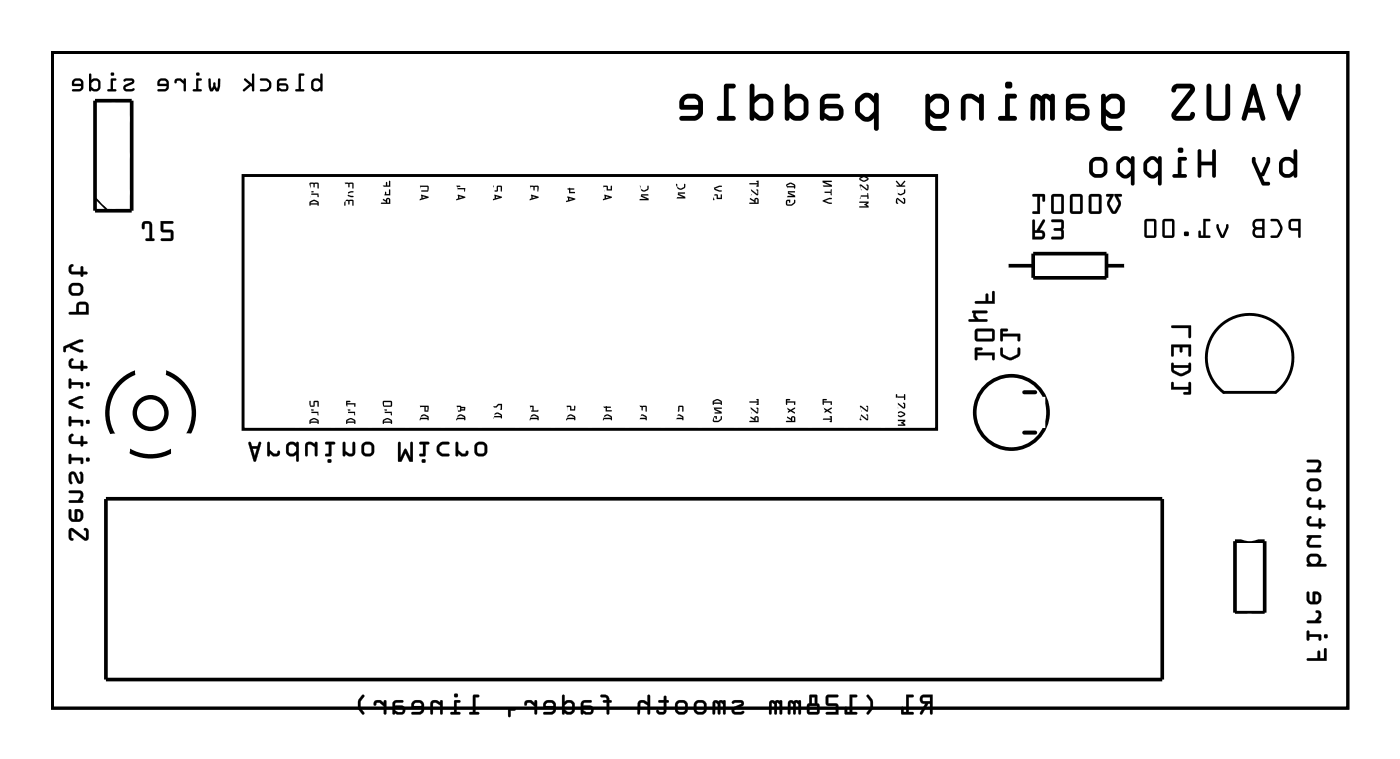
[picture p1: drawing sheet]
<svg xmlns="http://www.w3.org/2000/svg" width="97mm" height="53mm" viewBox="0 0 97 53" stroke-linecap="round" stroke-linejoin="round" font-family="sans-serif">
<path d="M3.6 3.6h89.8v45.4h-89.8zM16.8 12.2h48.1v17.5h-48.1zM84.8 27.2h3.6M88.4 27.2a3 3 0 0 0 .4-4.5 3 3 0 0 0-4.4 .1 3 3 0 0 0 .4 4.4" fill="none" stroke="#000" stroke-width=".2"/>
<g fill="#000">
<path d="M9.9 15.4l.4-.1 .2 .2v1h.2v.2h-.6v-.2h.3l-.1-1h-.3v.3a.09 .09 0 0 1-.1 .1 .09 .09 0 0 1-.1-.1zM11.1 15.3l.9 .1-.1 .1h-.6v.4h.5l.2 .1v.5l-.1 .2-.8-.1 .1-.1h.6v-.4l-.6-.1z"/>
<path d="M9.9 15.4l.4-.1 .2 .2v1h.2l-.1 .2-.5-.1 .1-.1h.2v-.9l-.1-.1h-.2l-.2 .4-.1-.1zM9.9 15.4l-.1 .2 .1 .3 .1-.1 .1-.3h.2l.1 .1v.9h-.3v.2l.6-.1v-.1h-.2v-.9a.33 .33 0 0 0-.4-.3zM11.1 15.3l.9 .1-.1 .1h-.6v.4h.5l.2 .1v.5l-.1 .2-.7-.1v-.1h.6v-.4l-.6-.1zM11.1 15.3l.1 .7 .6 .1v.4h-.6l-.1 .1 .8 .1 .1-.2v-.5l-.2-.1h-.5v-.4h.6l.1-.1z"/>
<path d="M21.5 14v.2h.5h.1v-.2a.38 .38 0 0 0-.6-.1zM21.5 14l.3-.1 .2 .2zM21.5 13.3v.3v-.1h.5v.1h.1v-.2h-.6v-.1h.2zM21.5 12.7v.4v-.4h.2l.1 .3v-.3h.2v.3h.1l-.1-.3z"/>
<path d="M21.5 14v.2h.6v-.2l-.2-.1zM21.5 14l.3-.1 .3 .1v.2h-.6zM21.5 14l.3-.1 .2 .2zM21.5 14l.5 .1-.2-.2zM21.5 13.3v.4v-.2h.5v.1h.1v-.2h-.6v-.1h.2zM21.5 13.3h.2h-.2v.1h.6v.2h-.1v-.1h-.5v.1zM21.5 12.7v.4v-.4h.2l.1 .3v-.3h.2v.3h.1l-.1-.4zM21.5 12.7h.5l.1 .3h-.1v-.3h-.2v.3l-.1-.3h-.2v.4z"/>
<path d="M21.8 5.6l-.1 .5 .3 .1 .2-.2v-.2l-.2-.2zM21.8 5.6h.2l.2 .2v.2l-.2 .2-.3-.1zM21.7 5.5a.41 .41 0 0 1 .5 0v-.4h.1v1.2h-.1v-.1l-.3 .1-.3-.2v-.4zM21.7 5.5l-.1 .2v.5l.2 .1 .4-.1v.1h.1v-1.2h-.1v.4l-.2-.1zM20.7 5.1h.4l-.1 .1h-.1v1h.2l-.1 .1h-.5v-.1h.2zM20.7 5.1v1.1h-.2v.1h.5l.1-.1h-.2v-1h.1l.1-.1zM19.4 5.9l-.1 .2 .2 .1 .3-.1v-.2zM19.4 5.9h.4v.2l-.3 .1-.2-.1zM19.3 5.5l.5-.1v.2l-.4 .1-.1 .1h.4a.29 .29 0 0 1 .3 .3 .29 .29 0 0 1-.3 .2h-.5v-.6zM19.3 5.5l-.1 .2v.6h.7l.1-.2-.1-.3h-.6l.1-.2h.4l.1-.2zM18 5.4h.5l.3 .3v.4l-.3 .2h-.5l.1-.1h.4l.1-.2v-.3l-.2-.1h-.3zM18 5.5l.1 .1h.4l.1 .2v.2l-.2 .2h-.3l-.1 .1h.5l.2-.1a.45 .45 0 0 0-.3-.8zM16.9 5.4h.1l.5 .4v-.6l.1-.1v1.2h-.1l-.1-.3-.5 .3h-.1v-.1l.5-.4-.4-.2zM16.9 5.5v.1l.4 .2-.4 .4-.1 .1h.1l.5-.3 .1 .3h.1v-1.2l-.1 .1v.6l-.5-.4zM14.5 5.4l.1 .1 .1 .6 .2-.4 .1 .4 .1-.6 .1-.1 .1 .1v.4a.35 .35 0 0 1-.3 .4l-.1-.2-.2 .2h-.1l-.1-.3zM14.5 5.5v.5l.1 .3h.1l.2-.2 .1 .2h.1l.2-.3-.1-.5h-.1l-.1 .6-.1-.4-.2 .4-.1-.6zM13.6 5.1a.13 .13 0 0 1 .2 0 .13 .13 0 0 1-.2 0zM13.6 5.1a.12 .12 0 0 0 .2 0 .12 .12 0 0 0-.2 0zM13.6 5.4l.4 .1-.1 .1h-.2v.6h.3l-.1 .1h-.5v-.1h.2zM13.6 5.5v.7h-.2v.1h.5l.1-.1h-.3v-.6h.2l.1-.1zM12.1 5.5l.4-.1 .2 .2v-.1l.2-.1v.9h-.2v-.5l-.2-.2h-.2l-.1 .2h-.1zM12.1 5.5v.3l.2-.2h.2l.2 .2v.5h.2v-.8h-.2v.1l-.2-.2zM11.1 5.6v.2h.4l-.1-.2zM11.1 5.6h.3l.1 .2h-.4zM11 5.5a.42 .42 0 0 1 .7 .2v.4l-.1 .2h-.6v-.1h.4l.1-.2-.6-.1v-.2zM11 5.5l-.1 .2v.2l.6 .1-.1 .2h-.4l-.1 .1h.7l.1-.2v-.5l-.3-.2zM8.6 5.5l.5-.1a.21 .21 0 0 1 .2 .2 .21 .21 0 0 1-.1 .2l-.5 .2v.1h.6a.15 .15 0 0 1 0 .2 .15 .15 0 0 1-.2 0h-.3a.25 .25 0 0 1-.3-.2 .25 .25 0 0 1 .2-.2l.4-.3-.5 .1zM8.6 5.5v.1h.6l-.6 .3-.1 .2 .1 .2h.2h.5v-.2l-.5 .1-.1-.1 .5-.3 .1-.2-.1-.1-.4-.1zM7.7 5.1a.13 .13 0 0 1 .2 0 .13 .13 0 0 1-.2 0zM7.7 5.1a.12 .12 0 0 0 .2 0 .12 .12 0 0 0-.2 0zM7.7 5.4l.4 .1-.1 .1h-.2v.6h.2v.1h-.6l.1-.1h.2zM7.7 5.5v.7h-.2l-.1 .1h.6v-.1h-.2v-.6h.2l.1-.1zM6.4 5.7v.3l.1 .2 .3-.1v-.5h-.3zM6.4 5.7l.1-.1h.3v.5l-.3 .1-.2-.2zM6.2 5.1h.1v.4l.4-.1 .2 .2 .1 .5-.2 .2a.4 .4 0 0 1-.5-.1v.1h-.1zM6.2 5.1v1.2h.1v-.1l.2 .1h.3l.2-.2-.1-.5-.2-.2-.4 .1v-.4zM5.2 5.6l-.1 .2h.5l-.1-.2zM5.2 5.6h.3l.1 .2h-.5zM5.1 5.5a.42 .42 0 0 1 .7 .2v.4l-.2 .2h-.6v-.1h.5l.1-.2-.6-.1v-.2zM5.1 5.5l-.1 .2v.2l.6 .1-.1 .2h-.5v.1h.6l.2-.2-.1-.5-.2-.2z"/>
<path d="M21.8 5.6l-.1 .5 .3 .1 .2-.2v-.2l-.2-.2zM21.7 5.5a.41 .41 0 0 1 .5 0v-.4h.1v1.2h-.1v-.1l-.3 .1-.3-.2v-.4zM20.7 5.1h.4l-.1 .1h-.1v1h.2l-.1 .1h-.5v-.1h.2zM19.4 5.9l-.1 .2 .2 .1 .3-.1v-.2zM19.3 5.5l.5-.1v.2h-.4l-.1 .2h.4a.29 .29 0 0 1 .3 .3 .29 .29 0 0 1-.3 .2h-.5v-.6zM18 5.4h.4a.46 .46 0 0 1 .4 .5 .46 .46 0 0 1-.4 .4h-.3l-.1-.1h.5l.1-.2v-.2l-.1-.2h-.4zM16.9 5.4h.1l.5 .4v-.6l.1-.1v1.2h-.1l-.1-.3-.5 .3h-.1v-.1l.5-.4-.4-.2zM14.5 5.5h.1l.1 .6 .2-.4 .1 .4 .1-.6 .1-.1 .1 .1v.4a.29 .29 0 0 1-.3 .4l-.1-.2-.1 .2a.18 .18 0 0 1-.3 0 .18 .18 0 0 1 0-.2zM13.6 5.1a.13 .13 0 0 1 .2 0 .13 .13 0 0 1-.2 0zM13.6 5.4l.4 .1-.1 .1h-.2v.6h.3l-.1 .1h-.5v-.1h.2zM12.1 5.5l.4-.1 .2 .2v-.1l.2-.1v.9h-.2v-.5l-.2-.2h-.2l-.2 .2zM11.1 5.6v.2h.4l-.1-.2zM11 5.5a.42 .42 0 0 1 .7 .2v.4l-.1 .2h-.6v-.1h.4l.1-.2-.6-.1v-.2zM8.6 5.5l.5-.1a.21 .21 0 0 1 .2 .2 .21 .21 0 0 1-.1 .2l-.5 .2v.1h.6a.15 .15 0 0 1 0 .2 .15 .15 0 0 1-.2 0h-.3a.25 .25 0 0 1-.3-.2 .25 .25 0 0 1 .2-.2l.4-.3h-.5zM7.7 5.1a.13 .13 0 0 1 .2 0 .13 .13 0 0 1-.2 0zM7.7 5.4l.4 .1-.1 .1h-.2v.6h.2v.1h-.6l.1-.1h.2zM6.4 5.7l-.1 .3 .2 .2 .3-.1v-.5h-.3zM6.2 5.1h.1v.4l.4-.1 .2 .2v.5a.38 .38 0 0 1-.6 .1v.1h-.1zM5.2 5.6l-.1 .2h.5l-.1-.2zM5.1 5.5a.42 .42 0 0 1 .7 .2v.4l-.2 .2h-.6v-.1h.5l.1-.2-.6-.1v-.2z"/>
<path d="M23.9 13.9v.3v-.3h.2l.1 .3v-.3h.2v.3h.1l-.1-.4zM23.9 13.4l.4 .3 .2-.1-.5-.2 .5-.1v-.1zM23.9 12.7v.4v-.4h.2l.1 .3v-.3h.2v.3h.1l-.1-.3z"/>
<path d="M23.9 13.9v.3v-.3h.2l.1 .3v-.3h.2v.3h.1l-.1-.4zM23.9 13.9l.5-.1 .1 .4h-.1v-.3h-.2v.3l-.1-.3h-.2v.3zM23.9 13.4l.4 .3 .2-.1-.5-.2 .5-.1v-.1zM23.9 13.4l.6-.2v.1l-.5 .1 .5 .2-.2 .1-.4-.2zM23.9 12.7v.4v-.4h.2l.1 .3v-.3h.2v.3h.1l-.1-.4zM23.9 12.7h.5l.1 .3h-.1v-.3h-.2v.3l-.1-.3h-.2v.4z"/>
<path d="M26.4 13.7l.3 .3h-.3v.1h.6v-.3a.15 .15 0 0 0-.1-.1 .15 .15 0 0 0-.2 .2zM26.8 13.8h.2v.2h-.2zM26.4 13.1v.4h.6v-.4v.3h-.2l-.1-.1v.1h-.2v-.3zM26.4 12.9h.6v-.4v.3h-.2v-.2l-.1 .2z"/>
<path d="M26.4 13.7l.3 .3h-.3v.1h.6v-.3a.15 .15 0 0 0-.1-.1 .15 .15 0 0 0-.2 .2zM26.4 13.7l.4 .2a.14 .14 0 0 1 .1-.2 .14 .14 0 0 1 .1 .1v.3h-.6v-.1h.4zM26.8 13.8h.1l.1 .2h-.2zM26.8 13.8v.2h.2v-.2zM26.4 13.1v.4h.6v-.4v.3h-.2l-.1-.1v.1h-.2v-.3zM26.4 13.1l.1 .3h.2v-.1l.1 .1h.2v-.3v.4h-.6zM26.4 12.9h.6v-.4v.3h-.2v-.2l-.1 .2zM26.4 12.9h.4v-.3v.3h.2v-.4v.4h-.6z"/>
<path d="M29.1 13.5l.1 .1v.2l-.1 .1 .6-.2zM29.3 13.6l.2 .1h-.2zM29.1 12.9v.4l.6-.1v-.3zM29.1 12.9h.5v.3h-.5z"/>
<path d="M29.1 13.5l.1 .1v.2h-.1v.1l.6-.2zM29.1 13.5l.6 .2-.6 .2v-.1h.1v-.2zM29.3 13.6l.2 .1h-.2zM29.3 13.6v.1h.2zM29.1 12.9v.4l.6-.1v-.3zM29.1 12.9h.6v.3l-.6 .1zM29.1 12.9h.5v.3h-.5zM29.1 12.9v.3h.5v-.3z"/>
<path d="M31.6 13.5l.1 .1v.2l-.1 .1 .6-.2zM31.8 13.6l.3 .1h-.3zM31.6 12.9v.4l.1-.2h.5v.1v-.2h-.5v-.1h.2z"/>
<path d="M31.6 13.5l.1 .1v.2h-.1v.1l.6-.2zM31.6 13.5l.6 .2-.6 .2v-.1h.1v-.2zM31.8 13.6l.3 .1h-.3zM31.8 13.6v.1h.3zM31.6 12.9v.4l.1-.2h.5v.1l.1-.2h-.6v-.1h.2zM31.6 12.9h.3h-.2v.1h.5v.2v-.1h-.5l-.1 .2z"/>
<path d="M34.2 13.5l.1 .1v.2l-.1 .1 .6-.2zM34.4 13.6l.2 .1h-.2zM34.2 12.9l-.1 .4 .4-.1v-.3h.2v.3h.1l-.1-.3h-.3v.3h-.2v-.3z"/>
<path d="M34.2 13.5l.1 .1v.2h-.2l.1 .1 .6-.2zM34.2 13.5l.6 .2-.6 .2v-.1h.1v-.2zM34.4 13.6l.2 .1h-.2zM34.4 13.6v.1h.2zM34.2 12.9l-.1 .4 .4-.1v-.3h.2v.3h.1l-.1-.3h-.3v.3h-.2v-.3zM34.2 12.9v.3h.2l.1-.3h.2l.1 .3h-.1v-.3h-.2v.3l-.4 .1z"/>
<path d="M36.7 13.5l.1 .1v.2l-.1 .1 .6-.2zM36.9 13.6l.2 .1h-.2zM36.7 12.9v.4l.1-.4 .2 .1v.2l.1-.2 .1-.1v.3h.1v-.3z"/>
<path d="M36.7 13.5l.1 .1v.2h-.1v.1l.6-.2zM36.7 13.5l.6 .2-.6 .2v-.1h.1v-.2zM36.9 13.6l.2 .1h-.2zM36.9 13.6v.1h.3zM36.7 12.9v.4l.1-.4 .1 .1 .1 .2 .1-.2 .1-.1v.3h.1v-.3zM36.7 12.9h.6v.3l-.1-.3-.1 .1-.1 .2v-.2l-.2-.1-.1 .4z"/>
<path d="M39.2 13.6l.2 .1v.2l-.2 .1 .7-.2zM39.4 13.7l.3 .1-.3 .1zM39.2 13.1h.2v.3h.5l-.4-.1v-.2h.3z"/>
<path d="M39.2 13.6l.2 .1v.2h-.2v.1l.7-.2zM39.2 13.6l.7 .2-.6 .2-.1-.1h.2v-.2zM39.4 13.7l.3 .1-.3 .1zM39.4 13.7v.2l.3-.1zM39.2 13.1h.2v.3h.5l-.4-.1v-.2h.3v-.1zM39.2 13.1h.6h-.3v.2l.4 .1h-.5v-.3z"/>
<path d="M41.8 13.5l.1 .1v.2l-.1 .1 .6-.2zM42 13.6l.2 .1h-.2zM41.8 12.9v.4l.1-.1-.1-.3h.2v.3h.4v-.3l-.1 .2h-.2v-.2z"/>
<path d="M41.8 13.5l.1 .1v.2h-.1v.1l.6-.2zM41.8 13.5l.6 .2-.6 .2v-.1h.1v-.2zM42 13.6l.2 .1h-.2zM42 13.6v.1h.2zM41.8 12.9v.4l.1-.1-.1-.3h.2v.3h.4v-.3l-.1 .2h-.2v-.2zM41.8 12.9h.3v.2h.2l.1-.2v.3h-.4v-.3h-.2v.4z"/>
<path d="M44.3 13.5v.1l.5 .2h-.5v.1h.6v-.1l-.5-.3h.5zM44.3 12.9a.29 .29 0 0 0 .3 .4l.3-.2v-.2v.2l-.3 .1-.2-.1z"/>
<path d="M44.3 13.4v.2l.5 .2h-.5v.1h.7v-.1l-.6-.3h.5zM44.3 13.5h.6h-.5l.5 .3v.1h-.6v-.1h.5l-.5-.2zM44.3 12.9v.2l.2 .2h.2l.2-.2v-.2v.2l-.3 .1-.2-.1v-.2zM44.3 12.9l.1 .2 .2 .1 .3-.1v-.2v.2l-.3 .2a.28 .28 0 0 1-.3-.4z"/>
<path d="M46.8 13.3v.1l.5 .3h-.4h.6v-.1l-.5-.2h.4l.1-.1zM46.9 12.7l-.1 .1a.29 .29 0 0 0 .4 .3l.3-.1v-.3l-.1 .3-.2 .1-.3-.1z"/>
<path d="M46.8 13.3v.1l.5 .3h-.4h.6v-.1l-.5-.2h.4l.1-.1zM46.8 13.3h.7l-.1 .1h-.4l.5 .2v.1h-.6h.4l-.5-.3zM46.9 12.7v.3l.2 .1h.2l.2-.1v-.3l-.1 .2-.2 .2-.3-.2v-.1zM46.9 12.7v.3l.3 .1 .2-.1v-.2h.1l-.1 .2-.3 .1a.28 .28 0 0 1-.3-.3z"/>
<path d="M49.4 13.5v.4l.1-.1v-.3h.2v.3h.3v-.3l-.1 .2h-.2v-.2zM49.4 13l.4 .3 .2-.1-.5-.1 .5-.2z"/>
<path d="M49.4 13.5v.4l.1-.1v-.3h.2v.3h.3v-.3l-.1 .2h-.2v-.2zM49.4 13.5h.3v.2h.2l.1-.2v.3h-.3v-.3h-.2l-.1 .4zM49.4 13l.4 .3 .2-.1-.5-.1 .5-.2zM49.4 13l.6-.1-.5 .2 .5 .1-.2 .1-.4-.2z"/>
<path d="M51.9 13.7l.4 .3h-.4l.1 .1h.6v-.3a.15 .15 0 0 0-.2-.1 .15 .15 0 0 0-.1 .2zM52.4 13.8h.1v.2h-.1zM52 13.1v.4h.1l-.1-.3 .4 .3h.2l-.1-.4-.1 .1 .1 .2-.5-.3zM51.9 12.7l.1 .1h.5l-.1 .1h.2v-.4h-.2l.1 .2z"/>
<path d="M51.9 13.7l.4 .3h-.4l.1 .1h.6v-.3a.15 .15 0 0 0-.2-.1 .15 .15 0 0 0-.1 .2zM51.9 13.7l.4 .2a.14 .14 0 0 1 .1-.2 .14 .14 0 0 1 .2 .1v.3h-.6v-.1h.3zM52.4 13.8h.1v.2h-.1zM52.4 13.8v.2h.1v-.2zM51.9 13.1l.1 .4h.1l-.1-.3 .4 .3h.2l-.1-.4-.1 .1 .1 .2-.4-.3zM52 13.1l.5 .3-.1-.2 .1-.1 .1 .4h-.2l-.4-.3 .1 .3h-.1zM51.9 12.7l.1 .1h.5l-.1 .1h.2v-.4h-.2l.1 .2zM51.9 12.7h.6l-.1-.2h.2v.4h-.2l.1-.1h-.5z"/>
<path d="M54.5 13.9v.2v.1a.4 .4 0 0 0 .6-.3l-.1-.1v.2l-.1 .1-.3 .1-.1-.3h.2v.1l.1-.2zM54.5 13.2v.2l.5 .2h-.5l.6 .1v-.2l-.5-.2h.5v-.1zM54.5 12.8v.3v-.1h.5l.1 .1v-.3a.38 .38 0 0 0-.6 0zM54.6 12.8l.2-.1 .2 .2z"/>
<path d="M54.5 13.9v.2v.1h.4l.2-.1v-.3l-.2 .3-.3 .1v-.3h.1v.1l.1-.2zM54.5 13.9l.3-.1-.1 .2v-.1h-.2l.1 .3 .3-.1 .1-.1 .1-.2v.3l-.2 .1h-.4v-.1zM54.5 13.2v.2l.5 .2h-.5v.1h.6v-.2l-.5-.2h.5v-.1zM54.5 13.2h.6v.1h-.5l.5 .2v.2l-.6-.1h.5l-.5-.2zM54.5 12.8v.3v-.1h.6v-.2l-.2-.1zM54.5 12.8l.4-.1 .2 .1v.2h-.6v.1zM54.6 12.8l.2-.1 .2 .2zM54.5 12.8l.5 .1-.2-.2z"/>
<path d="M57 13.9l.5 .2h.1l-.4-.2 .4-.1v-.1zM57 13.1v.4l.1-.1h.5v.1v-.4v.2h-.5zM57 12.5v.1l.5 .2h-.5v.1h.6v-.1l-.5-.2h.5v-.1z"/>
<path d="M57 13.9l.5 .2h.1l-.4-.2 .4-.1v-.1zM57 13.9l.6-.2v.1l-.5 .1 .5 .2h-.1l-.5-.1zM57 13.1v.4l.1-.1h.5v.1v-.4v.2h-.5v-.2zM57 13.1l.1 .2h.5v-.2v.4v-.1h-.5l-.1 .1zM57 12.5v.1l.5 .2h-.5v.1h.7v-.1l-.6-.2h.5v-.1zM57 12.5h.6v.1h-.5l.5 .2v.1h-.6l.5-.1-.5-.2z"/>
<path d="M59.6 14h.5l-.2 .2 .2 .1h-.5v.1h.6l-.2-.2 .2-.1v-.1zM59.6 13.4v.4v-.2h.5v.2h.1v-.4l-.1 .1h-.5zM59.6 12.8v.4l.1-.1-.1-.2 .5 .3 .1-.1-.1-.3h-.1l.1 .3-.4-.3zM59.6 12.3v.2l.2 .1 .4-.2v-.1l-.3-.1zM59.6 12.4l.3-.1 .2 .1-.2 .1z"/>
<path d="M59.6 14h.5l-.2 .2 .2 .1h-.5v.1h.6v-.1l-.2-.1 .2-.1v-.1zM59.6 14h.6v.1l-.2 .1 .2 .1v.1h-.6v-.1h.5l-.2-.1 .2-.2h-.5zM59.6 13.4v.4v-.2h.5v.2h.1v-.4l-.1 .1h-.5v-.1zM59.6 13.4v.1h.5l.1-.1v.4h-.1v-.2h-.5v.2zM59.6 12.8v.4l.1-.1-.1-.2 .5 .3 .1-.1-.1-.3h-.1l.1 .3-.4-.3zM59.6 12.8h.1l.4 .3-.1-.3h.1l.1 .3-.2 .1-.4-.3 .1 .2-.1 .1zM59.6 12.3v.2l.2 .1 .4-.2v-.1l-.3-.1zM59.6 12.3l.3-.1 .2 .1 .1 .1-.4 .2-.2-.1zM59.6 12.4l.3-.1 .2 .1-.2 .1zM59.6 12.4l.3 .1 .2-.1-.2-.1z"/>
<path d="M62.1 13.7l.1 .4v-.3l.4 .3h.1v-.4h-.1v.3l-.4-.3zM62.1 13.1v.1a.29 .29 0 0 0 .3 .3l.3-.1v-.3l-.1 .2-.2 .1-.2-.1zM62.1 12.5l.2 .3-.2 .1h.6l-.2-.1 .2-.3-.3 .3z"/>
<path d="M62.1 13.7l.1 .4v-.3l.4 .3h.1v-.4h-.1v.3l-.4-.3zM62.1 13.7h.1l.4 .3v-.3h.1v.4h-.1l-.4-.3v.3zM62.1 13.1v.3l.2 .1h.2l.2-.2v-.2l-.1 .2-.2 .1-.2-.1v-.2zM62.1 13.1l.1 .2 .2 .1 .2-.1 .1-.2v.3l-.3 .1a.28 .28 0 0 1-.3-.3zM62.1 12.5l.2 .3h-.2v.1h.6l-.2-.1 .2-.3-.3 .3zM62.1 12.5l.3 .3 .3-.3-.2 .4h.2h-.6h.2z"/>
<path d="M71.6 13.5h.8v.5l-.2-.1v-.3h-.1l-.1 1.2h-.5l.1-.2h.3v-1h-.3zM73 13.6v1h.5v-1zM72.9 13.5l.6-.1 .2 .1v1.1l-.1 .2h-.6l-.1-.1zM74.3 13.6v1h.5v-1zM74.2 13.5l.6-.1 .2 .1v1.1l-.1 .2h-.6l-.1-.1zM75.6 13.6v1h.6v-1zM75.5 13.5l.7-.1 .1 .1v1.1l-.1 .2h-.6l-.1-.1zM76.7 13.5l.5-.1-.3 .7 .3 .5 .3-.5-.3-.7 .5 .1v.1h-.2l.2 .5-.3 .6a.24 .24 0 0 1-.4 0l-.3-.6 .2-.5h-.2z"/>
<path d="M71.6 13.5l.7-.1 .1 .1v.4l-.1 .1-.1-.1v-.3h-.1l-.1 1.2h-.4l-.1-.1 .1-.1h.3v-1h-.3zM71.6 13.5v.1h.3v1h-.3l-.1 .2h.5l.1-1.2h.1v.3l.2 .1v-.5zM73 13.6v1h.5v-1zM73 13.6h.5v1h-.5zM72.9 13.5l.6-.1 .2 .1v1.1l-.1 .2h-.6l-.1-.1zM72.9 13.5l-.1 1.2 .2 .1h.6l.1-.2v-1.1l-.2-.1zM74.3 13.6v1h.6v-1zM74.3 13.6h.5v1h-.5zM74.2 13.5l.6-.1 .2 .1v1.1l-.1 .2h-.6l-.1-.1zM74.2 13.5v1.2l.1 .1h.6l.1-.2v-1.1l-.2-.1zM75.6 13.6v1h.6v-1zM75.6 13.6h.6v1h-.6zM75.5 13.5l.7-.1 .1 .1v1.1l-.1 .2h-.6l-.1-.1zM75.5 13.5v1.2l.1 .1h.6l.1-.2v-1.1l-.1-.1zM76.7 13.5h.5l-.3 .6 .3 .5 .3-.5-.3-.6h.5v.1h-.3l.3 .5-.4 .7-.3-.1-.2-.4-.1-.2 .2-.5h-.2zM76.7 13.5v.1h.2l-.2 .5 .3 .6a.25 .25 0 0 0 .4 0l.3-.6-.2-.5h.2a.1 .1 0 0 0 .1-.1 .1 .1 0 0 0-.1-.1h-.5l.3 .7-.3 .5-.3-.5 .3-.7z"/>
<path d="M71.7 16.1v.3l.5-.1v-.2zM71.6 15.2l.1 .1v.6h.1l.5-.7 .1 .1-.4 .6a.32 .32 0 0 1 .4 .3 .32 .32 0 0 1-.3 .4h-.6zM72.9 15.2h.6l.2 .1v.6v.5l-.1 .2-.8-.1 .1-.1h.6v-.4h-.4l-.1-.1 .1-.1h.4v-.4h-.6z"/>
<path d="M71.7 16.1v.3l.5-.1v-.2zM71.7 16.1h.4l.1 .2-.1 .1h-.4zM71.6 15.2l.1 .1v.7h.1l.4-.8 .2 .1-.4 .7h.2l.2 .1v.3l-.2 .1-.7 .1zM71.6 15.2l-.1 1.4h.6a.32 .32 0 0 0 .3-.4 .32 .32 0 0 0-.4-.3l.4-.6v-.1h-.2l-.4 .7h-.1v-.6zM72.9 15.2h.6l.2 .1-.1 .6 .1 .5-.1 .2-.7-.1v-.1h.7l-.1-.4h-.4l-.1-.1 .1-.1h.4l.1-.4h-.7zM72.9 15.2v.2h.6v.4h-.4l-.1 .1 .1 .1h.4v.4h-.6l-.1 .1 .8 .1 .1-.2v-.5v-.1v-.5l-.2-.1z"/>
<path d="M88.5 5.8h.1l.2 .1v.6l.5 1.2 .5-1.2v-.5a.17 .17 0 0 1 .2-.2 .17 .17 0 0 1 .1 .2v.6l-.6 1.7-.2 .1-.2-.1-.6-1.7zM86.9 6.5l-.3 1h.5zM86.8 5.8h.1l.1 .1 .7 2.3a.17 .17 0 0 1-.1 .2 .17 .17 0 0 1-.2-.2l-.2-.4h-.7l-.1 .4a.17 .17 0 0 1-.2 .2 .17 .17 0 0 1-.2-.2zM83.7 5.8h.1l.1 .2v1.9l.2 .1h.6l.2-.1v-1.9a.17 .17 0 0 1 .2-.2 .17 .17 0 0 1 .1 .2v1.9a.5 .5 0 0 1-.5 .5h-.6a.5 .5 0 0 1-.5-.5zM81.3 5.9l.3-.1h.8a.38 .38 0 0 1 .3 .6l-1.2 1.6h.9a.19 .19 0 0 1 .2-.2 .19 .19 0 0 1 .2 .1 .44 .44 0 0 1-.4 .5h-.9a.37 .37 0 0 1-.3-.2 .37 .37 0 0 1 .1-.4l1.2-1.6-1-.1a.2 .2 0 0 1-.1 .3 .2 .2 0 0 1-.2-.2zM76.7 7.1v.5l.3 .3h.3l.2-.1 .1-.2v-.6a.48 .48 0 0 0-.6-.2zM76.3 6.5h.3v.2a.75 .75 0 0 1 .8-.2 .75 .75 0 0 1 .5 .6 .95 .95 0 0 1-.1 .8l-.1 .2a.81 .81 0 0 1-1.1-.1v.5l.2 .2h.8a.17 .17 0 0 1 .2 .2 .17 .17 0 0 1-.2 .2h-.7a.68 .68 0 0 1-.6-.6zM74.2 7.6v.2a.79 .79 0 0 0 .9 .2l.1-.3-.1-.2zM74 6.6l.4-.1h.7a.16 .16 0 0 1 .2 .2 .16 .16 0 0 1-.2 .1h-.8l-.1 .2v.2h.1a1.33 1.33 0 0 1 1.1 .1 .62 .62 0 0 1-.4 1.1h-.5l-.3-.2a.16 .16 0 0 1-.2 .2 .16 .16 0 0 1-.1-.2v-1.2zM71.5 6.6l.3-.1 .4 .2a.39 .39 0 0 1 .6-.1 .17 .17 0 0 1 .2-.1 .17 .17 0 0 1 .1 .2v1.5a.17 .17 0 0 1-.2 .2 .17 .17 0 0 1-.1-.2v-1.2l-.3-.2-.1 .1v1.3a.17 .17 0 0 1-.1 .2 .17 .17 0 0 1-.2-.2v-1.2l-.3-.2-.1 .1v1.3a.17 .17 0 0 1-.1 .2 .17 .17 0 0 1-.2-.2v-1.3zM69.6 5.9a.3 .3 0 0 1 .6 0 .3 .3 0 0 1-.6 0zM69.7 6.5h.6a.17 .17 0 0 1 .2 .2 .17 .17 0 0 1-.2 .1h-.3v1.2h.3a.17 .17 0 0 1 .2 .2 .17 .17 0 0 1-.2 .2h-1a.17 .17 0 0 1-.1-.2 .17 .17 0 0 1 .1-.2h.3zM66.7 6.6l.4-.1a.91 .91 0 0 1 .7 .3v-.1a.17 .17 0 0 1 .2-.2 .17 .17 0 0 1 .2 .2v1.5a.17 .17 0 0 1-.2 .2 .17 .17 0 0 1-.2-.2v-1l-.5-.4h-.2l-.2 .2v1.2a.16 .16 0 0 1-.2 .2 .16 .16 0 0 1-.1-.2v-1.2zM64.5 7.1v.5l.3 .3h.3l.2-.1 .1-.2v-.6a.48 .48 0 0 0-.6-.2zM64.2 6.5h.2l.1 .2a.75 .75 0 0 1 .7-.2 .75 .75 0 0 1 .6 .6 .95 .95 0 0 1-.2 .8l-.1 .2a.81 .81 0 0 1-1-.1v.5l.2 .2h.7a.17 .17 0 0 1 .2 .2 .17 .17 0 0 1-.2 .2h-.7a.68 .68 0 0 1-.6-.6zM59.5 6.8a.67 .67 0 0 1 1.1-.1 .18 .18 0 0 1 .1-.3 .18 .18 0 0 1 .2 .2v2.3a.17 .17 0 0 1-.2 .2 .17 .17 0 0 1-.1-.2v-.7a.76 .76 0 0 1-.9 .2 .76 .76 0 0 1-.4-.7v-.7zM59.6 7v.8l.4 .3h.2l.3-.4v-.5l-.4-.4h-.1zM57.2 7.6l-.1 .2a.79 .79 0 0 0 1 .2v-.3l-.1-.2zM57 6.6l.3-.1h.8a.16 .16 0 0 1 .1 .2 .16 .16 0 0 1-.1 .1h-.9v.2l-.1 .2h.2a1.33 1.33 0 0 1 1 .1 .62 .62 0 0 1-.3 1.1h-.6l-.3-.2a.16 .16 0 0 1-.1 .2 .16 .16 0 0 1-.2-.2v-1.2zM54.8 7.1l-.1 .6 .5 .3a.43 .43 0 0 0 .5-.1v-.9a.48 .48 0 0 0-.6-.2zM54.4 5.8h.2l.1 .1v.8a.75 .75 0 0 1 .8-.2 .75 .75 0 0 1 .5 .6v.7a.75 .75 0 0 1-.5 .6 .75 .75 0 0 1-.8-.3 .17 .17 0 0 1-.1 .3 .17 .17 0 0 1-.2-.2zM52.3 7.1v.6l.4 .3a.43 .43 0 0 0 .5-.1v-.9a.48 .48 0 0 0-.5-.2zM52 5.8h.1l.2 .1v.8a.75 .75 0 0 1 .7-.2 .75 .75 0 0 1 .6 .6v.7a.75 .75 0 0 1-.5 .6 .75 .75 0 0 1-.8-.3 .18 .18 0 0 1-.2 .3 .17 .17 0 0 1-.2-.2zM50.2 5.8h.6a.17 .17 0 0 1 .2 .2 .17 .17 0 0 1-.2 .1h-.3v1.9h.3a.17 .17 0 0 1 .2 .2 .17 .17 0 0 1-.2 .2h-1a.17 .17 0 0 1-.1-.2 .17 .17 0 0 1 .1-.2h.4zM47.5 6.9l-.1 .4h1v-.3l-.2-.1-.5-.1zM47.3 6.7a.86 .86 0 0 1 1.4 .4v.7a.68 .68 0 0 1-.6 .6h-.9a.17 .17 0 0 1-.1-.2 .17 .17 0 0 1 .1-.2h1l.2-.1v-.3h-1.2l-.1-.2a.76 .76 0 0 1 .2-.7z"/>
<path d="M88.5 5.8h.1l.2 .1v.6l.5 1.2 .5-1.2v-.5a.17 .17 0 0 1 .2-.2 .17 .17 0 0 1 .1 .2v.6l-.6 1.7-.2 .1-.2-.1-.6-1.7zM88.5 5.8v.8l.6 1.7 .3 .1 .7-1.8v-.7l-.1-.1-.2 .1v.6l-.5 1.2-.5-1.2v-.6l-.2-.1zM86.9 6.5l-.3 1h.5zM86.9 6.5l.2 1h-.5zM86.8 5.8h.1l.1 .1 .7 2.3a.17 .17 0 0 1-.2 .2 .17 .17 0 0 1-.1-.2l-.2-.4h-.7l-.1 .4a.17 .17 0 0 1-.2 .2 .17 .17 0 0 1-.2-.2zM86.8 5.8l-.8 2.4 .1 .1h.2l.2-.5h.7l.2 .5h.2l.1-.1-.7-2.3-.1-.1zM83.7 5.8h.1l.1 .2v1.9l.2 .1h.6l.2-.1v-1.9a.17 .17 0 0 1 .2-.2 .17 .17 0 0 1 .1 .2v1.9a.5 .5 0 0 1-.5 .5h-.6a.5 .5 0 0 1-.5-.5zM83.7 5.8l-.1 2.1a.5 .5 0 0 0 .5 .5h.6a.5 .5 0 0 0 .5-.5v-2.1h-.2l-.1 .2v1.9l-.2 .1h-.6l-.2-.1v-1.9l-.1-.2zM81.3 5.9l.3-.1h.8a.38 .38 0 0 1 .3 .6l-1.2 1.6h.9a.2 .2 0 0 1 .2-.2 .2 .2 0 0 1 .2 .1 .44 .44 0 0 1-.4 .5h-.9a.37 .37 0 0 1-.3-.2 .37 .37 0 0 1 .1-.4l1.2-1.6-1-.1a.2 .2 0 0 1-.1 .3 .2 .2 0 0 1-.2-.2zM81.3 5.9l-.1 .3 .1 .2h.1l.2-.3 .9 .1-1.2 1.6-.1 .2a.38 .38 0 0 0 .3 .4h.9a.44 .44 0 0 0 .4-.5l-.2-.2-.2 .3h-.9l1.2-1.6 .1-.2a.38 .38 0 0 0-.4-.4h-.8zM76.7 7.1l-.1 .4 .4 .4h.3l.3-.2v-.6l-.2-.2-.4-.1zM76.7 7.1l.4-.3a.43 .43 0 0 1 .5 .2v.7a.5 .5 0 0 1-.6 .2l-.4-.3zM76.3 6.5h.3v.2a.8 .8 0 0 1 1.1 0l.2 .4v.6l-.1 .2-.2 .3h-.3h-.3l-.4-.2v.5l.2 .2h.8a.17 .17 0 0 1 .2 .2 .17 .17 0 0 1-.2 .2l-.8-.1-.5-.4zM76.3 6.5v2a.68 .68 0 0 0 .6 .6l.8-.1 .1-.2-.2-.1h-.8l-.2-.2v-.5l.4 .2h.3h.3l.2-.3a.95 .95 0 0 0 .1-.8 .7 .7 0 0 0-.6-.6h-.4l-.3 .2v-.2zM74.2 7.6v.2l.4 .2h.4l.2-.1v-.2l-.1-.2zM74.2 7.6l.9-.1 .1 .4-.2 .2a.82 .82 0 0 1-.8-.3zM74 6.6l.4-.1h.7a.16 .16 0 0 1 .2 .2 .16 .16 0 0 1-.2 .1h-.8l-.1 .2v.2h.1a1.33 1.33 0 0 1 1.1 .1 .62 .62 0 0 1-.4 1.1h-.5l-.3-.2a.16 .16 0 0 1-.2 .2 .16 .16 0 0 1-.1-.2v-1.2zM74 6.6l-.1 .4v1.3l.1 .1 .2-.2 .3 .2h.5a.49 .49 0 0 0 .5-.5v-.2a.49 .49 0 0 0-.5-.5h-.8v-.2l.2-.2h.8l.1-.1-.1-.2h-.8zM71.5 6.6l.3-.1 .4 .2a.39 .39 0 0 1 .6-.1 .17 .17 0 0 1 .2-.1 .17 .17 0 0 1 .1 .2v1.5a.17 .17 0 0 1-.2 .2 .17 .17 0 0 1-.1-.2v-1.2l-.3-.2-.1 .1v1.3a.17 .17 0 0 1-.1 .2 .17 .17 0 0 1-.2-.2v-1.2l-.3-.2-.1 .1v1.3a.17 .17 0 0 1-.1 .2 .17 .17 0 0 1-.2-.2v-1.3zM71.5 6.6l-.1 .3 .1 1.4 .1 .1 .1-.1v-1.4l.1-.1 .3 .2v1.3l.2 .1 .1-.1v-1.4l.1-.1 .3 .2v1.3l.1 .1 .1-.1v-1.8h-.1l-.1 .1-.4-.1-.2 .2-.4-.2zM69.6 5.9a.3 .3 0 0 1 .6 0 .3 .3 0 0 1-.6 0zM69.6 5.9a.3 .3 0 0 0 .6 0 .3 .3 0 0 0-.6 0zM69.7 6.5h.6a.17 .17 0 0 1 .2 .2 .17 .17 0 0 1-.2 .1h-.3v1.2h.3a.17 .17 0 0 1 .2 .2 .17 .17 0 0 1-.2 .2h-1a.17 .17 0 0 1-.1-.2 .17 .17 0 0 1 .1-.2h.3zM69.7 6.5l-.1 1.5h-.3l-.1 .3 .1 .1 1.1-.1 .1-.1-.1-.1-.4-.1v-1.2h.4l.1-.2-.2-.1zM66.7 6.6l.6-.1 .5 .3v-.1a.17 .17 0 0 1 .2-.2 .17 .17 0 0 1 .2 .2v1.5a.17 .17 0 0 1-.2 .2 .17 .17 0 0 1-.2-.2v-1l-.5-.4h-.2l-.2 .2v1.2a.17 .17 0 0 1-.2 .2 .17 .17 0 0 1-.1-.2v-1.2zM66.7 6.6l-.1 .4v1.2l.1 .2 .2-.2v-1.2l.2-.2h.2l.5 .4 .1 1.1 .1 .1 .1-.1v-1.8h-.2l-.1 .3a.91 .91 0 0 0-.7-.3zM64.5 7.1v.4l.3 .4h.3l.3-.2v-.6l-.2-.2-.4-.1zM64.5 7.1l.4-.3a.43 .43 0 0 1 .5 .2v.7a.5 .5 0 0 1-.6 .2l-.3-.3zM64.2 6.5h.2l.1 .2a.8 .8 0 0 1 1.1 0l.2 .4v.6l-.2 .2-.2 .3h-.3h-.3l-.3-.2v.5l.2 .2h.7a.17 .17 0 0 1 .2 .2 .17 .17 0 0 1-.2 .2l-.8-.1-.4-.4zM64.2 6.5l-.1 2a.68 .68 0 0 0 .6 .6l.8-.1 .1-.2-.2-.1h-.7l-.2-.2v-.5l.3 .2h.3h.3l.2-.3a.95 .95 0 0 0 .2-.8 .7 .7 0 0 0-.7-.6h-.3l-.3 .2-.1-.2zM59.5 6.8l.1-.2a.61 .61 0 0 1 1 .1 .18 .18 0 0 1 .1-.3 .18 .18 0 0 1 .2 .2v2.3a.17 .17 0 0 1-.2 .2 .17 .17 0 0 1-.1-.2v-.7a.69 .69 0 0 1-1.2-.1 1.09 1.09 0 0 1-.1-.9zM59.5 6.8l-.2 .2v.7a.96 .96 0 0 0 .8 .7l.5-.2v.8l.1 .1 .1-.1 .1-2.5-.3-.1v.3l-.3-.3h-.4zM59.6 7v.8l.4 .3h.2l.3-.4v-.5l-.4-.4zM59.6 7l.4-.2h.1l.4 .4v.5l-.3 .4h-.2l-.4-.3zM57.2 7.6l-.1 .2 .4 .2h.5l.1-.1v-.2l-.1-.2zM57.2 7.6l.8-.1 .1 .4-.1 .2a.82 .82 0 0 1-.9-.3zM57 6.6l.3-.1h.8a.16 .16 0 0 1 .1 .2 .16 .16 0 0 1-.1 .1h-.9v.2l-.1 .2h.2a1.33 1.33 0 0 1 1 .1 .62 .62 0 0 1-.3 1.1h-.6l-.3-.2a.16 .16 0 0 1-.1 .2 .16 .16 0 0 1-.2-.2v-1.2zM57 6.6l-.2 .4v1.3l.2 .1 .1-.2 .4 .2h.5a.49 .49 0 0 0 .5-.5v-.2a.49 .49 0 0 0-.5-.5h-.9v-.2l.2-.2h.8l.1-.1-.1-.2h-.8zM54.8 7.1v.6l.3 .3 .5-.1 .1-.1v-.7l-.1-.2-.5-.1zM54.8 7.1l.4-.3a.43 .43 0 0 1 .5 .2v.9a.48 .48 0 0 1-.6 .1l-.4-.3zM54.4 5.8h.2l.1 .1v.8a.81 .81 0 0 1 1.1-.1l.1 .2 .1 .3v.8l-.1 .2a.81 .81 0 0 1-1.2 0 .17 .17 0 0 1-.1 .3 .17 .17 0 0 1-.2-.2zM54.4 5.8v2.5h.2l.1-.2 .3 .2 .4 .1a.7 .7 0 0 0 .6-.6v-.7a.7 .7 0 0 0-.6-.6h-.4l-.3 .2v-.8l-.1-.1zM52.3 7.1v.6l.4 .3 .5-.1 .1-.1v-.7l-.1-.2-.5-.1zM52.3 7.1l.4-.3a.43 .43 0 0 1 .5 .2v.9a.48 .48 0 0 1-.5 .1l-.4-.3zM52 5.8h.1l.2 .1v.8a.81 .81 0 0 1 1-.1l.2 .2 .1 .3v.8l-.2 .2a.81 .81 0 0 1-1.1 0 .18 .18 0 0 1-.2 .3 .17 .17 0 0 1-.2-.2zM52 5.8v2.5h.2l.1-.2 .3 .2 .4 .1a.7 .7 0 0 0 .6-.6v-.7a.7 .7 0 0 0-.6-.6h-.4l-.3 .2v-.8l-.2-.1zM50.2 5.8h.6a.17 .17 0 0 1 .2 .2 .17 .17 0 0 1-.2 .1h-.3v1.9h.3a.17 .17 0 0 1 .2 .2 .17 .17 0 0 1-.2 .2h-1a.17 .17 0 0 1-.1-.2 .17 .17 0 0 1 .1-.2h.4zM50.2 5.8v2.2h-.4l-.1 .3 .1 .1 1.1-.1 .1-.1-.1-.1-.4-.1v-1.9h.4l.1-.2-.2-.1zM47.5 6.9l-.1 .4h1l-.1-.3-.1-.1-.5-.1zM47.5 6.9l.2-.1 .5 .1 .2 .1v.3h-1zM47.3 6.7a.86 .86 0 0 1 1.4 .4v.8l-.2 .2-.3 .2-1 .1a.17 .17 0 0 1-.1-.2 .17 .17 0 0 1 .1-.2h1l.1-.1 .1-.3h-1.2l-.1-.2a.76 .76 0 0 1 .2-.7zM47.3 6.7l-.2 .4v.4l1.3 .1v.2l-.3 .2h-.9l-.1 .3 .1 .1h.9a.69 .69 0 0 0 .6-.6v-.7a.69 .69 0 0 0-.6-.6h-.6z"/>
<path d="M89.5 15.4v.4h.5v-.5zM89.4 15.2h.7v1.3l-.1-.1v-.4h-.6l-.1-.2zM88.1 15.2h.3h.2l.3 .5-.1 .3a.6 .6 0 0 1-.4 .5h-.3l-.1-.1 .5-.1 .2-.6-.2-.4h-.4zM87 16v.3h.5v-.4zM87 15.4v.3h.5v-.4zM86.9 15.3l.2-.1h.5v1.3h-.5a.38 .38 0 0 1-.3-.3 .38 .38 0 0 1 .1-.4l-.1-.2zM84.3 15.5l.1 .1 .3 .7 .3-.6a.1 .1 0 0 1 0-.2 .09 .09 0 0 1 .1 .1l-.3 .8a.24 .24 0 0 1-.2 0 .24 .24 0 0 1-.1-.2l-.2-.5zM83.4 15.2h.5l-.1 .1h-.3v1h.3v.2l-.8-.1 .1-.4h.1v.3h.2zM82.1 16.1h.3v.2h-.3zM80.7 15.3v1h.5v-1zM80.6 15.2h.6l.2 .1v1l-.1 .2h-.6l-.1-.1zM79.5 15.3v1h.5v-1zM79.3 15.2h.7l.1 .1v1l-.1 .2h-.5l-.2-.1z"/>
<path d="M89.5 15.4v.4h.5v-.5zM89.5 15.4l.5-.1v.5h-.5zM89.4 15.2h.7v1.3l-.1-.1v-.4h-.6l-.1-.2zM89.4 15.2l-.1 .6 .1 .2h.6v.4l.1 .1v-1.3zM88.1 15.2h.5l.3 .5-.1 .4-.3 .4-.5-.1 .1-.1h.4l.2-.5-.2-.4-.4-.1zM88.1 15.2v.1l.4 .1 .2 .4-.2 .5h-.4l-.1 .1 .5 .1 .3-.4 .1-.4-.3-.5zM87 16v.3h.5v-.4zM87 16l.5-.1v.4h-.5zM87 15.4v.3h.5v-.4zM87 15.4l.5-.1v.4h-.5zM86.9 15.3l.2-.1h.5v1.3h-.5a.38 .38 0 0 1-.3-.3 .38 .38 0 0 1 .1-.4l-.1-.2zM86.9 15.3l-.1 .3a.24 .24 0 0 1 0 .4v.1a.34 .34 0 0 0 .3 .4h.5v-1.3h-.5zM84.3 15.5l.1 .1 .3 .7 .3-.7a.09 .09 0 0 1 0-.1 .09 .09 0 0 1 .1 .1l-.3 .8-.1 .1-.4-.7zM84.3 15.5l.1 .5a.48 .48 0 0 0 .4 .5l.3-.7v-.2h-.1l-.3 .7-.3-.7zM83.4 15.2h.5l-.1 .1h-.3v1h.3v.2l-.8-.1 .1-.4h.1v.3h.2zM83.4 15.2v1.1h-.2v-.3h-.1l-.1 .4 .8 .1v-.2h-.3v-1h.3l.1-.1zM82.1 16.1h.3v.2h-.3zM82.1 16.1v.2h.3v-.2zM80.7 15.3v1h.5v-1zM80.7 15.3h.5v1h-.5zM80.6 15.2h.6l.2 .1v1l-.1 .2h-.6l-.1-.1zM80.6 15.2v1.2l.1 .1h.6l.1-.2v-1l-.2-.1zM79.5 15.3v1h.5v-1zM79.5 15.3h.5v1h-.5zM79.3 15.2h.7l.1 .1v1l-.1 .2h-.5l-.2-.1zM79.3 15.2v1.2l.2 .1h.5l.1-.2v-1l-.1-.1z"/>
<path d="M89 11.2l-.1 .1v.6l.2 .2 .2-.1 .3-.2v-.4l-.3-.3zM89 11.2l.3-.1 .3 .3v.4l-.3 .2-.2 .1-.2-.2v-.6zM88.8 11a.65 .65 0 0 1 .8 0v-.5a.14 .14 0 0 1 .2-.2 .13 .13 0 0 1 .1 .2v1.7a.13 .13 0 0 1-.2 .1 .13 .13 0 0 1-.1-.2 .63 .63 0 0 1-.8 .1l-.2-.3v-.7zM88.8 11l-.2 .3v.6a.55 .55 0 0 0 .5 .4h.3l.2-.2 .1 .2 .2-.1v-1.8l-.1-.1-.2 .1v.6l-.3-.1h-.3zM86.8 10.9h.2v.3l.3 .7h.1l.4-.7v-.2a.13 .13 0 0 1 .1-.1 .13 .13 0 0 1 .1 .1v.3l-.4 .8-.1 .1 .1 .4h.3a.13 .13 0 0 1 .1 .1 .13 .13 0 0 1-.1 .2l-.5-.1-.6-1.6zM86.8 10.9v.3l.6 1.6h.5l.1-.2h-.4l-.1-.4 .1-.1 .4-.8v-.4h-.2v.3l-.4 .7h-.1l-.3-.7v-.3zM83 10.4h.2v.8h.8v-.7a.13 .13 0 0 1 .1-.2 .14 .14 0 0 1 .2 .2v1.7a.13 .13 0 0 1-.2 .1 .13 .13 0 0 1-.1-.1v-.8h-.8v.8a.13 .13 0 0 1-.1 .1 .13 .13 0 0 1-.1-.1zM83 10.4v1.8l.1 .1 .1-.1v-.8h.8v.8l.2 .1 .1-.1-.1-1.8-.1-.1-.1 .1v.8h-.8v-.8zM81.6 10.4a.2 .2 0 0 1 .4 0 .2 .2 0 0 1-.4 0zM81.6 10.4a.2 .2 0 0 0 .4 0 .2 .2 0 0 0-.4 0zM81.7 10.9h.4a.13 .13 0 0 1 .2 .1 .13 .13 0 0 1-.2 .1h-.2v1h.2a.13 .13 0 0 1 .2 .1 .13 .13 0 0 1-.2 .1h-.7a.13 .13 0 0 1-.2-.1 .13 .13 0 0 1 .2-.1h.2zM81.7 10.9l-.1 1.2h-.3l-.1 .1 .2 .1h.8v-.2h-.3v-1h.3v-.2h-.1zM79.4 11.1l.1-.1a.47 .47 0 0 1 .7 0 .14 .14 0 0 1 .1-.2 .14 .14 0 0 1 .2 .1v1.8a.13 .13 0 0 1-.1 .2 .14 .14 0 0 1-.2-.2v-.5a.53 .53 0 0 1-.8-.1l-.2-.3v-.4zM79.4 11.1l-.2 .2v.5a.74 .74 0 0 0 .7 .6l.3-.2 .1 .6h.2v-1.9l-.2-.1-.1 .2-.2-.2h-.3zM79.5 11.3v.5l.3 .3h.1l.3-.3v-.4l-.3-.3zM79.5 11.3l.4-.2 .3 .3v.4l-.3 .3h-.1l-.3-.3zM77.5 11.1l.1-.1a.47 .47 0 0 1 .8 0 .14 .14 0 0 1 0-.2 .14 .14 0 0 1 .2 .1v1.8a.13 .13 0 0 1-.1 .2 .13 .13 0 0 1-.1-.2v-.5a.53 .53 0 0 1-.9-.1l-.1-.3v-.4zM77.5 11.1l-.1 .2v.5a.74 .74 0 0 0 .6 .6l.4-.2v.6h.2v-1.9l-.2-.1v.2l-.3-.2h-.2zM77.7 11.3l-.1 .5 .3 .3h.2l.3-.3v-.4l-.4-.3zM77.7 11.3l.3-.2 .4 .3v.4l-.3 .3h-.2l-.3-.3zM75.8 11.2l-.1 .1 .1 .6 .1 .2 .4-.1 .2-.1v-.6l-.2-.2zM75.8 11.2l.5-.1 .2 .2v.6l-.2 .1-.4 .1-.1-.2-.1-.6zM75.6 11a.67 .67 0 0 1 1.1 .3v.6l-.1 .2-.2 .2h-.5l-.4-.3v-.7zM75.6 11l-.1 .3v.6a.55 .55 0 0 0 .4 .4h.5l.2-.2 .1-.2v-.6a.53 .53 0 0 0-.4-.4h-.5z"/>
<path d="M89 11.2l-.1 .1v.6l.2 .2 .2-.1 .3-.2v-.4l-.3-.3zM88.8 11a.65 .65 0 0 1 .8 0v-.5a.14 .14 0 0 1 .2-.2 .13 .13 0 0 1 .1 .2v1.7a.13 .13 0 0 1-.2 .1 .13 .13 0 0 1-.1-.2 .59 .59 0 0 1-.6 .2 .59 .59 0 0 1-.4-.4v-.7zM86.8 10.9h.2v.3l.3 .7h.1l.4-.7v-.2a.13 .13 0 0 1 .1-.1 .13 .13 0 0 1 .1 .1v.3l-.4 .8-.1 .1 .1 .4h.3a.13 .13 0 0 1 .1 .1 .13 .13 0 0 1-.1 .1h-.5l-.6-1.6zM83 10.4h.2v.8h.8v-.7a.13 .13 0 0 1 .1-.2 .14 .14 0 0 1 .2 .2v1.7a.13 .13 0 0 1-.2 .1 .13 .13 0 0 1-.1-.1v-.8h-.8v.8a.13 .13 0 0 1-.1 .1 .13 .13 0 0 1-.1-.1zM81.6 10.4a.2 .2 0 0 1 .4 0 .2 .2 0 0 1-.4 0zM81.7 10.9h.4a.13 .13 0 0 1 .2 .1 .13 .13 0 0 1-.2 .1h-.2v1h.2a.13 .13 0 0 1 .2 .1 .13 .13 0 0 1-.2 .1h-.7a.13 .13 0 0 1-.2-.1 .13 .13 0 0 1 .2-.1h.2zM79.4 11.1a.52 .52 0 0 1 .8-.1 .14 .14 0 0 1 .1-.2 .14 .14 0 0 1 .2 .1v1.8a.13 .13 0 0 1-.1 .1 .13 .13 0 0 1-.2-.1v-.5a.59 .59 0 0 1-.6 .1 .59 .59 0 0 1-.4-.5v-.5zM79.5 11.3v.5l.3 .3h.1l.3-.3v-.4l-.3-.3zM77.5 11.1a.52 .52 0 0 1 .9-.1 .14 .14 0 0 1 0-.2 .14 .14 0 0 1 .2 .1v1.8a.13 .13 0 0 1-.1 .1 .13 .13 0 0 1-.1-.1v-.5a.59 .59 0 0 1-.7 .1 .59 .59 0 0 1-.3-.5v-.5zM77.7 11.3l-.1 .5 .3 .3h.2l.3-.3v-.4l-.4-.3zM75.8 11.2l-.1 .1 .1 .6 .1 .2 .4-.1 .2-.1v-.6l-.2-.2zM75.6 11a.66 .66 0 0 1 1.1 .3v.6a.64 .64 0 0 1-.8 .4l-.4-.3v-.7z"/>
<path d="M3.6 3.6v45.4h89.8v-45.4zM3.6 3.6h89.8v45.4h-89.8z"/>
<path d="M4.8 36.6h.3l.8 .7v-.5a.1 .1 0 0 1-.1-.1 .1 .1 0 0 1 .1-.1l.2 .1v.5a.2 .2 0 0 1-.3 .2l-.8-.7v.5a.1 .1 0 0 1 .1 .1 .1 .1 0 0 1-.1 .1l-.2-.1zM5.4 35.4v.6l.2-.1v-.3l-.1-.1zM4.8 35.3h.1v.5l.2 .2h.1v-.7a.4 .4 0 0 1 .5 0 .4 .4 0 0 1 .1 .5l-.3 .3h-.5l-.2-.2zM4.8 34h.7a.38 .38 0 0 1 .3 .3 .38 .38 0 0 1-.2 .3l.1 .1v.1h-.9v-.1l.6-.1 .2-.2-.1-.2-.7-.1zM4.8 32.7h.2h.2l.3 .6v-.5a.09 .09 0 0 1 .1-.1 .09 .09 0 0 1 .1 0l.1 .6a.23 .23 0 0 1-.2 .2 .23 .23 0 0 1-.3-.1l-.2-.5-.1-.1-.1 .5 .1 .2a.17 .17 0 0 1-.2 0 .17 .17 0 0 1 0-.2zM5.9 31.8a.15 .15 0 0 1 .3 0 .15 .15 0 0 1-.3 0zM4.8 31.5h.1v.2h.8l.1 .4h-.2v-.2h-.7v.2h-.1zM4.8 30.1a.12 .12 0 0 1 .2-.1 .12 .12 0 0 1 .1 .2l-.2 .1 .1 .3h.6v-.4h.1h.1v.4h.2l.1 .1h-.1h-.2l-.1 .2-.1-.2h-.6a.39 .39 0 0 1-.2-.6zM5.9 29.2a.15 .15 0 0 1 .3 0 .15 .15 0 0 1-.3 0zM4.8 28.8l.1 .1v.2h.8l.1 .4h-.2v-.2h-.7v.2h-.1zM4.8 27.8l.4-.2a.43 .43 0 0 1 .6-.1l-.9 .4 .7 .2a.11 .11 0 0 1 .2 .1 .1 .1 0 0 1-.1 .1l-.9-.3zM5.9 26.6a.15 .15 0 0 1 .3 0 .15 .15 0 0 1-.3 0zM4.8 26.2l.1 .1v.2h.8l.1 .4h-.2v-.2h-.7v.2h-.1zM4.8 24.9a.12 .12 0 0 1 .2-.1 .12 .12 0 0 1 .1 .2l-.2 .1 .1 .2h.6v-.3h.1h.1v.3l.2 .1h.1l-.1 .1h-.2l-.1 .2-.1-.2h-.6a.39 .39 0 0 1-.2-.6zM4.4 24l1.1-.5 .3 .1-.1 .1-.7 .2 .7 .3v.2h-.2l-.6-.3-.1-.1-.2 .1v.2l-.2 .1zM5.5 21.1v.5h.5l-.1-.5zM5.4 21l.2-.1 .5 .1v.2v.6h-1.3v-.2h.5zM5 19.8l-.1 .3 .1 .2h.4l.2-.1v-.3l-.1-.1zM4.9 19.7l.5-.1a.46 .46 0 0 1 .4 .4 .46 .46 0 0 1-.4 .5h-.3a.44 .44 0 0 1-.3-.6zM4.8 18.4a.12 .12 0 0 1 .2-.1 .12 .12 0 0 1 .1 .2l-.2 .1 .1 .2h.6v-.3l.1-.1 .1 .1v.3h.2l.1 .1-.1 .1h-.2l-.1 .2-.1-.2h-.6a.39 .39 0 0 1-.2-.6z"/>
<path d="M4.8 36.6h.3l.8 .7 .1-.5-.2-.1 .2-.1 .1 .2v.5l-.2 .1h-.1l-.8-.7-.1 .5 .2 .2h-.2l-.1-.2zM4.8 36.6v.6a.2 .2 0 0 0 0 .2 .2 .2 0 0 0 .3 0l-.2-.2 .1-.5 .9 .8 .2-.2v-.5a.2 .2 0 0 0 0-.2 .2 .2 0 0 0-.3 0l.2 .2-.1 .5-.8-.7zM5.3 35.4v.6h.1l.2-.1v-.3l-.1-.2zM5.4 35.4l.2 .2v.2l-.2 .2zM4.8 35.3l.1 .1v.4l.2 .2h.1v-.7h.2l.3 .1 .1 .4-.1 .2-.3 .1h-.5l-.1-.3zM4.8 35.3v.5v.2l.2 .1h.4a.42 .42 0 0 0 .4-.5v-.1a.41 .41 0 0 0-.5-.2l-.1 .1v.6l-.2-.1-.1-.6zM4.8 34h.7l.2 .1v.3l-.1 .3h.1v.1h-.9l.1-.2 .5 .1 .2-.3-.1-.3h-.7zM4.8 34v.1h.7l.1 .1-.2 .4h-.6v.1v.1h.9l.1-.1-.2-.1 .1-.1a.32 .32 0 0 0-.2-.5zM4.8 32.7h.2l.2 .1 .3 .5 .1-.4-.1-.1 .1-.1h.1l.1 .2-.1 .5-.2 .1-.1-.1-.4-.6-.1 .1 .1 .5-.1 .1-.1-.2zM4.8 32.7v.2v.5a.14 .14 0 0 0 0 .1 .14 .14 0 0 0 .2 0l-.1-.6 .1-.1 .3 .6a.24 .24 0 0 0 .3 .1 .24 .24 0 0 0 .2-.2l-.1-.5a.12 .12 0 0 0-.2-.1 .12 .12 0 0 0 .1 .2l-.1 .4-.2-.5a.28 .28 0 0 0-.5-.1zM6 31.8a.13 .13 0 0 1 .2 0 .13 .13 0 0 1-.2 0zM5.9 31.8a.15 .15 0 0 0 .3 0 .15 .15 0 0 0-.3 0zM4.8 31.5h.1v.2h.8v.4h-.1v-.2h-.7v.1l-.1 .1zM4.8 31.5v.6h.1v-.2h.7v.2h.2l-.1-.4h-.8v-.2zM4.8 30.1l.2-.1 .1 .1-.2 .2 .1 .3h.6v-.3l.1-.1 .1 .1v.3h.2l.1 .1h-.1h-.2l-.1 .2-.1-.2h-.7l-.1-.2zM4.8 30.1v.1a.4 .4 0 0 0 .2 .6l.6-.1 .1 .2 .1-.2h.2h.1l-.1-.1h-.2l-.1-.4h-.1v.4h-.6l-.1-.1 .1-.2a.14 .14 0 0 0 .1-.2 .14 .14 0 0 0-.1-.1 .14 .14 0 0 0-.2 .1zM6 29.2a.13 .13 0 0 1 .2 0 .13 .13 0 0 1-.2 0zM5.9 29.2a.15 .15 0 0 0 .3 0 .15 .15 0 0 0-.3 0zM4.8 28.9h.1v.2h.8v.4h-.1v-.2h-.7v.1l-.1 .1zM4.8 28.8v.7h.1v-.2h.7v.2h.2l-.1-.4h-.8v-.2zM4.8 27.8l.9-.4 .1 .1-.1 .1-.8 .3 .9 .3-.3 .1-.7-.3zM4.8 27.8v.2l.7 .3h.2v-.2l-.8-.2 .8-.3v-.2a1.04 1.04 0 0 0-.9 .3zM6 26.6a.13 .13 0 0 1 .2 0 .13 .13 0 0 1-.2 0zM5.9 26.6a.15 .15 0 0 0 .3 0 .15 .15 0 0 0-.3 0zM4.8 26.2l.1 .1v.2h.8v.4h-.1v-.3h-.7v.2l-.1 .1zM4.8 26.2v.7h.1v-.2h.7v.2h.2l-.1-.4h-.8v-.2zM4.8 24.9l.2-.1 .1 .1-.2 .2 .1 .2 .6 .1v-.4h.1h.1v.4l.2-.1 .1 .1-.1 .1h-.2l-.1 .2-.1-.2h-.7l-.1-.2zM4.8 24.9v.1a.4 .4 0 0 0 .2 .5h.6l.1 .2 .1-.2h.2l.1-.1-.1-.1h-.2l-.1-.3h-.1v.3h-.6h-.1l.1-.3a.14 .14 0 0 0 .1-.1 .14 .14 0 0 0-.1-.1 .14 .14 0 0 0-.2 .1zM4.4 24l1.1-.5h.2l.1 .1-.8 .3v.1l.7 .2v.2l-.8-.3-.1-.1-.2 .1v.2l-.1 .1-.1-.1zM4.4 24v.4l.2-.1v-.2l.2-.1 .1 .1 .6 .3h.2v-.2h-.2l-.5-.3 .7-.2 .1-.1-.3-.1zM5.5 21.1v.5h.5l-.1-.5zM5.5 21.1h.4l.1 .5h-.5zM5.4 21l.2-.1 .5 .1v.2v.6h-1.3l.1-.2h.4v-.4zM5.4 21l-.1 .6h-.5v.2h1.3v-.6v-.2l-.2-.1zM5 19.8l-.1 .3 .1 .2h.4l.2-.1v-.3l-.1-.1zM5 19.8h.5l.1 .1v.3l-.2 .1h-.4l-.1-.2zM4.8 20a.5 .5 0 0 1 1 0 .5 .5 0 0 1-1 0zM4.7 20a.55 .55 0 0 0 1.1 0 .55 .55 0 0 0-1.1 0zM4.8 18.4l.2-.1 .1 .1-.2 .2 .1 .2h.6v-.3l.1-.1 .1 .1v.3h.2l.1 .1-.1 .1h-.2l-.1 .2-.1-.2h-.7l-.1-.3zM4.8 18.4v.1a.4 .4 0 0 0 .2 .5h.6l.1 .2 .1-.2h.2l.1-.1-.1-.1h-.2l-.1-.4-.1 .1v.3h-.6l-.1-.1 .1-.2a.14 .14 0 0 0 .1-.1 .14 .14 0 0 0-.1-.2 .14 .14 0 0 0-.2 .2z"/>
<path d="M17.5 31.1l.2 .5 .1-.5zM17.3 30.6h.1l.1 .3h.4v-.3l.2 .1-.4 1.3-.1-.1-.4-1.2zM18.5 30.6l.2 .1v.5l.3 .2h.2v-.1a.11 .11 0 0 1 .2-.1 .09 .09 0 0 1 0 .1 .38 .38 0 0 1-.5 .3l-.2-.2v.1a.09 .09 0 0 1-.1 .1 .09 .09 0 0 1-.1-.1zM20.1 30.8l-.1 .5 .3 .1 .2-.2v-.2l-.2-.2zM19.9 30.7a.44 .44 0 0 1 .6 0 .09 .09 0 0 1 .1-.1 .09 .09 0 0 1 .1 .1v1.3l-.2-.1v-.4l-.1 .1a.4 .4 0 0 1-.6-.3v-.4zM21.2 30.7l.3-.1 .3 .2v-.2h.2v1l-.2-.1v-.5l-.3-.2h-.2v.7l-.1 .1-.1-.7zM22.7 31.9a.15 .15 0 0 1 .3 0 .15 .15 0 0 1-.3 0zM22.5 30.6l.7 .1v.1h-.2l-.1 .8-.4-.1 .1-.1h.2v-.6h-.2zM23.8 30.6l.1 .1v.5l.3 .2h.2v-.7l.2-.1v.7a.38 .38 0 0 1-.3 .3 .38 .38 0 0 1-.4-.1v.1h-.1zM25.3 30.8l-.1 .5 .2 .1h.3v-.5l-.1-.1zM25.1 30.7l.3-.1 .4 .1 .1 .1v.5a.46 .46 0 0 1-.4 .3 .46 .46 0 0 1-.5-.3zM27.6 30.6l.2 .1v1l.3-.6 .3 .6v-1l.2-.1v1.4h-.2l-.3-.6-.3 .6h-.2zM29.2 31.9a.15 .15 0 0 1 .3 0 .15 .15 0 0 1-.3 0zM29.1 30.6l.6 .1v.1h-.2l-.1 .8-.3-.1v-.1h.2v-.6h-.2zM30.4 30.8l.2-.2 .5 .1v.1h-.4l-.2 .2v.2l.1 .2 .5 .1v.1h-.4a.51 .51 0 0 1-.3-.8zM31.6 30.6l.1 .1 .1 .5 .2 .2h.2l.1-.1a.09 .09 0 0 1 .1-.1 .09 .09 0 0 1 .1 .1 .38 .38 0 0 1-.5 .3l-.2-.2v.1a.09 .09 0 0 1-.1 .1 .09 .09 0 0 1-.1-.1zM33.1 30.8v.5l.1 .1h.3l.1-.5-.2-.1zM33 30.7l.2-.1 .4 .1 .1 .1 .1 .5a.46 .46 0 0 1-.5 .3 .46 .46 0 0 1-.4-.3z"/>
<path d="M17.5 31.1l.2 .5 .1-.5zM17.5 31.1h.3l-.1 .5zM17.3 30.6l.1 .1 .1 .2h.4l.1-.3 .1 .1-.4 1.2v.1l-.1-.1zM17.3 30.6l-.1 .1 .4 1.2 .1 .1 .4-1.3-.2-.1v.3h-.4l-.1-.3zM18.6 30.6l.1 .1v.5l.3 .2h.2l.1-.2a.23 .23 0 0 1 .1 .3 .23 .23 0 0 1-.3 .1h-.2l-.2-.2v.2l-.2-.1zM18.5 30.6v1h.2v-.2l.2 .2h.2a.23 .23 0 0 0 .3-.3 .13 .13 0 0 0-.2 0 .13 .13 0 0 0 0 .1h-.2l-.3-.2v-.5zM20.1 30.8l-.1 .5 .3 .1 .2-.2v-.2l-.2-.2zM20.1 30.8h.2l.2 .2v.2l-.2 .2h-.1l-.2-.1zM19.9 30.7l.3-.1 .3 .1 .1-.1 .1 .1-.1 1.3-.1-.1v-.4l-.3 .1-.3-.2-.1-.5zM19.9 30.7l-.1 .2 .1 .5 .3 .2 .3-.1v.4l.1 .1 .1-.1v-1.2l-.1-.1-.1 .1a.43 .43 0 0 0-.6 0zM21.2 30.7l.4-.1 .2 .2v-.2h.2v1l-.2-.1v-.5l-.3-.2h-.2v.7l-.1 .1-.1-.7zM21.2 30.7l-.1 .2 .1 .7h.1v-.7l.1-.1 .4 .2v.6h.2v-1h-.2v.2l-.3-.2zM22.7 31.9a.15 .15 0 0 1 .3 0 .15 .15 0 0 1-.3 0zM22.7 31.9a.15 .15 0 0 0 .3 0 .15 .15 0 0 0-.3 0zM22.6 30.6h.5l.1 .1-.2 .1v.7l-.1 .1h-.3l-.1-.1 .3-.1v-.6h-.2zM22.5 30.6l.1 .2h.2v.6h-.2l-.1 .2h.4l.1-.8h.2v-.1zM23.8 30.6l.1 .1v.5l.3 .2h.2v-.7l.2-.1v.7l-.1 .2-.3 .1-.3-.2v.2h-.1zM23.8 30.6v1h.1v-.1l.2 .1a.32 .32 0 0 0 .5-.3v-.7h-.2v.7l-.1 .1-.4-.2v-.5zM25.3 30.8l-.1 .5 .2 .1h.3v-.5l-.1-.1zM25.3 30.8h.3l.1 .1v.4l-.1 .1h-.2l-.2-.1zM25 31.1a.5 .5 0 0 1 1 0 .5 .5 0 0 1-1 0zM25 31.1a.51 .51 0 0 0 1 0 .51 .51 0 0 0-1 0zM27.6 30.6l.2 .1v1l.3-.6 .3 .6v-1l.2-.1v1.4l-.2-.1-.3-.5-.3 .5-.2 .1zM27.6 30.6v1.4h.2l.3-.6 .3 .6h.2v-1.4h-.1l-.1 .1v1l-.3-.6-.3 .6v-1l-.1-.1zM29.2 31.9a.15 .15 0 0 1 .3 0 .15 .15 0 0 1-.3 0zM29.2 31.9a.15 .15 0 0 0 .3 0 .15 .15 0 0 0-.3 0zM29.1 30.6h.6l.1 .1-.3 .1v.7l-.1 .1h-.3l-.1-.1 .3-.1v-.6h-.2zM29.1 30.6v.2h.2v.6h-.2l-.1 .2h.4l.1-.8h.2l.1-.1zM30.4 30.8l.2-.2h.5v.1v.1h-.4l-.2 .1-.1 .3 .2 .2h.5v.1v.1h-.5a.51 .51 0 0 1-.2-.8zM30.4 30.8l-.1 .2 .1 .4 .2 .2h.5v-.2h-.4l-.2-.1-.1-.3 .3-.2h.4v-.2h-.5zM31.6 30.6l.2 .1-.1 .5 .3 .2h.2l.1-.2h.1a.23 .23 0 0 1 0 .3 .23 .23 0 0 1-.2 .1h-.2l-.3-.2v.2l-.1-.1zM31.6 30.6v1h.1l.1-.2 .2 .2h.2a.23 .23 0 0 0 .3-.3 .13 .13 0 0 0-.2 0 .13 .13 0 0 0-.1 .1h-.2l-.2-.2v-.5zM33.1 30.8v.5l.1 .1h.3l.1-.5-.2-.1zM33.1 30.8h.3l.2 .1v.4l-.1 .1h-.3l-.1-.1zM32.9 31.1a.5 .5 0 0 1 .9 0 .5 .5 0 0 1-.9 0zM32.8 31.1a.55 .55 0 0 0 1.1 0 .55 .55 0 0 0-1.1 0z"/>
<path d="M21.5 29.1v.3v-.1h.5l.1 .1v-.3a.38 .38 0 0 0-.6 0zM21.5 29.1l.3-.1 .2 .2zM21.5 28.4v.4v-.2h.5v.1h.1v-.2h-.6v-.1h.2zM21.5 27.8l-.1 .4 .4-.1v-.3h.2v.3h.1l-.1-.3h-.3v.3h-.2v-.3z"/>
<path d="M21.5 29.1v.3v-.1h.6v-.2l-.2-.1zM21.5 29.1l.3-.1 .3 .1v.2h-.6v.1zM21.5 29.1l.3-.1 .2 .2zM21.5 29.1l.5 .1-.2-.2zM21.5 28.4v.4v-.2h.5v.1h.1v-.2h-.6v-.1h.2zM21.5 28.4h.2h-.2v.1h.6v.2h-.1v-.1h-.5v.2zM21.5 27.8l-.1 .4 .4-.1v-.3h.2v.3h.1l-.1-.3h-.3v.3h-.2v-.3zM21.5 27.8v.3h.2l.1-.3h.2l.1 .3h-.1v-.3h-.2v.3l-.4 .1z"/>
<path d="M24 29.1v.3l.1-.1h.4l.1 .1v-.3a.38 .38 0 0 0-.5 0zM24.1 29.1l.2-.1 .2 .2zM24 28.4v.4l.1-.2h.4v.1h.1v-.2h-.5v-.1h.2zM24 27.8v.4l.1-.2h.4v.1h.1v-.2h-.5v-.1h.2z"/>
<path d="M24 29.1v.3l.1-.1h.5v-.2l-.2-.1zM24 29.1l.4-.1 .2 .1v.2h-.5l-.1 .1zM24.1 29.1l.2-.1 .2 .2zM24.1 29.1l.4 .1-.2-.2zM24 28.4v.4l.1-.2h.4v.1h.1v-.2h-.5v-.1h.2zM24 28.4h.3h-.2v.1h.5v.2l-.1-.1h-.4l-.1 .2zM24 27.8v.4l.1-.2h.4v.1h.1v-.2h-.5v-.1h.2zM24 27.8h.3h-.2v.1h.5v.2l-.1-.1h-.4l-.1 .2z"/>
<path d="M26.6 29.1v.3v-.1h.5v.1v-.3a.38 .38 0 0 0-.5 0zM26.6 29.1l.2-.1 .3 .2zM26.5 28.4v.4l.1-.2h.5v.1h.1v-.2h-.6v-.1h.2zM26.5 27.8l.1 .4 .6-.1-.1-.3zM26.6 27.8h.5v.3h-.5z"/>
<path d="M26.6 29.1l-.1 .3 .1-.1h.6v-.2l-.3-.1zM26.6 29.1l.3-.1 .2 .1 .1 .2h-.6v.1zM26.6 29.1l.2-.1 .3 .2zM26.6 29.1l.5 .1-.2-.2zM26.5 28.4v.4l.1-.2h.5v.1h.1v-.2h-.6v-.1h.2zM26.5 28.4h.3h-.2v.1h.6v.2h-.1v-.1h-.5v.2zM26.5 27.8l.1 .4 .6-.1-.1-.3zM26.6 27.8h.5l.1 .3-.6 .1zM26.6 27.8h.5v.3h-.5zM26.6 27.8v.3h.5v-.3z"/>
<path d="M29.1 28.8v.3v-.1h.5l.1 .1v-.3a.38 .38 0 0 0-.6 0zM29.2 28.9l.2-.1 .2 .1zM29.1 28.1v.1h.3v.3h.3v-.4zM29.5 28.2h.1v.2h-.1z"/>
<path d="M29.1 28.8v.3v-.1l.6 .1v-.3l-.2-.1zM29.1 28.8l.4-.1 .2 .1v.3l-.6-.1v.1zM29.2 28.9l.2-.1 .2 .1zM29.1 28.9h.5l-.2-.1zM29.1 28.1v.1h.3v.3h.3v-.4zM29.1 28.1h.6v.4h-.3v-.3h-.3zM29.5 28.2h.1v.2h-.1zM29.5 28.2v.2h.1v-.2z"/>
<path d="M31.6 28.8v.3l.1-.1h.5v.1v-.3a.38 .38 0 0 0-.5 0zM31.7 28.9l.2-.1 .3 .1zM31.6 28.1l.1 .4 .5-.1v-.2zM31.7 28.2h.2v.2h-.2zM32 28.3h.2h-.2z"/>
<path d="M31.6 28.8v.3l.1-.1 .5 .1v-.3l-.2-.1zM31.6 28.8l.4-.1 .2 .1v.3l-.5-.1-.1 .1zM31.7 28.9l.2-.1 .3 .1zM31.7 28.9h.5l-.3-.1zM31.6 28.1l.1 .4 .5-.1v-.2zM31.6 28.1l.6 .1v.2l-.5 .1zM31.7 28.2h.2v.2h-.2zM31.7 28.2v.2h.2v-.2zM32 28.3h.2h-.2zM32 28.3v.1h.2v-.1z"/>
<path d="M34.2 28.7v.3v-.1h.5l.1 .1v-.3a.38 .38 0 0 0-.6 0zM34.2 28.8l.3-.1 .2 .1zM34.2 28.1v.1h.2l.2-.1h.1v.3h.1v-.4h-.3l-.1 .1z"/>
<path d="M34.2 28.7v.3v-.1l.6 .1v-.3l-.2-.1zM34.2 28.7l.3-.1 .3 .1v.3l-.6-.1v.1zM34.2 28.8l.3-.1 .2 .1zM34.2 28.8h.5l-.2-.2zM34.2 28.1v.1h.2l.2-.1h.1v.3h.1v-.4h-.3l-.1 .1zM34.2 28.2l.2-.1 .1-.1h.3v.4h-.1v-.3h-.1l-.2 .1z"/>
<path d="M36.7 28.8v.3l.1-.1h.4l.1 .1v-.3a.38 .38 0 0 0-.5 0zM36.8 28.9l.2-.1 .2 .1zM36.7 28.1v.4h.6v-.1h-.3v-.3zM36.8 28.2h.1v.2h-.1z"/>
<path d="M36.7 28.8v.3l.1-.1 .5 .1v-.3l-.2-.1zM36.7 28.8l.4-.1 .2 .1v.3l-.5-.1-.1 .1zM36.8 28.9l.2-.1 .2 .1zM36.8 28.9h.4l-.2-.1zM36.7 28.1v.4h.6v-.1h-.3v-.3zM36.7 28.1h.2l.1 .3h.3v.1h-.6zM36.8 28.2h.1v.2h-.1zM36.8 28.2v.2h.1v-.2z"/>
<path d="M39.3 28.8v.3v-.1h.5v.1v-.3a.38 .38 0 0 0-.5 0zM39.3 28.9l.2-.1 .3 .1zM39.2 28.1l.1 .4v-.3h.2v.2h.4l-.1-.3v.2h-.2l-.1-.2z"/>
<path d="M39.3 28.8l-.1 .3 .1-.1 .6 .1v-.3l-.3-.1zM39.3 28.8l.3-.1 .2 .1 .1 .3-.6-.1v.1zM39.3 28.9l.2-.1 .3 .1zM39.3 28.9h.5l-.2-.1zM39.2 28.1l.1 .4v-.3h.2v.2h.4l-.1-.3v.2h-.2l-.1-.2zM39.3 28.1h.2l.1 .3h.2v-.3l.1 .3h-.4v-.2h-.2v.3z"/>
<path d="M41.8 28.8v.3v-.1h.5l.1 .1v-.3a.38 .38 0 0 0-.6 0zM41.9 28.9l.2-.1 .2 .1zM41.8 28.2h.2v.3h.4l-.3-.1v-.2h.2z"/>
<path d="M41.8 28.8v.3v-.1l.6 .1v-.3l-.2-.1zM41.8 28.8l.4-.1 .2 .1v.3l-.6-.1v.1zM41.9 28.9l.2-.1 .2 .1zM41.8 28.9h.5l-.2-.1zM41.8 28.2h.2v.3h.4l-.3-.1v-.2h.2zM41.8 28.2h.5h-.2v.2l.3 .1h-.4v-.3z"/>
<path d="M44.2 28.8v.3l.1-.1h.4l.1 .1v-.3a.38 .38 0 0 0-.6 0zM44.3 28.9l.2-.1 .2 .1zM44.2 28.1v.4l.1-.3h.1l.1 .2 .1-.2h.1v.3h.1v-.4z"/>
<path d="M44.2 28.8v.3l.1-.1 .5 .1v-.3l-.2-.1zM44.2 28.8l.4-.1 .2 .1v.3l-.5-.1-.1 .1zM44.3 28.9l.2-.1 .2 .1zM44.3 28.9h.4l-.2-.1zM44.2 28.1v.4l.1-.3h.1l.1 .2 .1-.2h.1v.3h.1v-.4zM44.2 28.1h.6v.4h-.1v-.3h-.2v.2l-.1-.2h-.1l-.1 .3z"/>
<path d="M46.8 28.8v.3v-.1h.5v.1v-.3a.38 .38 0 0 0-.5 0zM46.8 28.9l.2-.1 .3 .1zM46.7 28.1v.4h.4v-.3h.2v.3h.1l-.1-.4h-.3v.3h-.2v-.3z"/>
<path d="M46.8 28.8l-.1 .3 .1-.1 .6 .1-.1-.3-.2-.1zM46.8 28.8l.3-.1 .2 .1 .1 .3-.6-.1-.1 .1zM46.8 28.9l.2-.1 .3 .1zM46.8 28.9h.5l-.2-.1zM46.7 28.1v.4h.4v-.3h.2v.3h.1l-.1-.4h-.3v.3h-.2v-.3zM46.7 28.1l.1 .3h.2v-.3h.3l.1 .4h-.1v-.3h-.2v.3h-.4z"/>
<path d="M49.4 28.9v.2l.1 .1a.4 .4 0 0 0 .5-.3v-.1l-.1 .2-.1 .1h-.3v-.2h.1l.1 .1v-.2zM49.4 28.2v.1l.5 .3h-.5h.6v-.1l-.5-.2h.5v-.1zM49.4 27.8v.2h.1h.4h.1v-.2a.38 .38 0 0 0-.5-.1zM49.5 27.8l.2-.1 .2 .2z"/>
<path d="M49.4 28.9v.2l.1 .1h.3l.2-.2v-.2l-.2 .3h-.3v-.2h.1l.1 .1v-.2zM49.4 28.9l.3-.1-.1 .2v-.1h-.1v.2h.3l.1-.1 .1-.2v.2l-.2 .2h-.3l-.1-.1zM49.4 28.2v.1l.5 .3h-.5h.6v-.1l-.5-.2h.5v-.1zM49.4 28.2h.6v.1h-.5l.5 .2v.1h-.6h.5l-.5-.3zM49.4 27.8v.2h.1h.5v-.2l-.2-.1zM49.4 27.8l.4-.1 .2 .1v.2h-.5h-.1zM49.5 27.8l.2-.1 .2 .2zM49.5 27.8l.4 .1-.2-.2z"/>
<path d="M51.9 28.8l.4 .3-.4 .1h.1h.6v-.3a.15 .15 0 0 0-.2-.1 .15 .15 0 0 0-.1 .2zM52.4 28.9h.1v.2h-.1zM52 28.3v.3h.1l-.1-.3 .4 .3h.2l-.1-.4-.1 .1 .1 .3-.5-.4zM51.9 27.8l.1 .1h.5l-.1 .1h.2v-.4l-.2 .1 .1 .1z"/>
<path d="M51.9 28.8l.4 .3h-.4l.1 .1h.6v-.3a.15 .15 0 0 0-.2-.1 .15 .15 0 0 0-.1 .2zM51.9 28.8l.4 .2a.14 .14 0 0 1 .1-.2 .14 .14 0 0 1 .2 .1v.3h-.6h.3v-.1zM52.4 28.9h.1v.2h-.1zM52.4 28.9v.3h.1v-.3zM51.9 28.3l.1 .3h.1l-.1-.3 .4 .3h.2l-.1-.4-.1 .1 .1 .3-.4-.4zM52 28.3v-.1l.5 .4-.1-.3 .1-.1 .1 .4h-.2l-.4-.3 .1 .3h-.1zM51.9 27.8l.1 .1h.5l-.1 .1h.2v-.4l-.2 .1 .1 .1zM51.9 27.8h.6l-.1-.1 .2-.1v.4h-.2l.1-.1h-.5z"/>
<path d="M54.5 28.8l.3 .3-.3 .1h.6v-.3a.15 .15 0 0 0-.2-.1 .15 .15 0 0 0-.1 .2zM54.9 28.9h.1v.2h-.1zM54.5 28.2l.2 .2-.2 .2 .3-.1 .3 .1-.2-.2 .2-.2-.3 .2zM54.5 27.6v.4v-.1h.5v.1h.1v-.2h-.6v-.1h.3z"/>
<path d="M54.5 28.8l.3 .3h-.3v.1h.6v-.3a.15 .15 0 0 0-.2-.1 .15 .15 0 0 0-.1 .2zM54.5 28.8l.3 .2a.14 .14 0 0 1 .1-.2 .14 .14 0 0 1 .2 .1v.3h-.6h.3v-.1zM54.9 28.9h.1v.2h-.1zM54.9 28.9v.3h.1v-.3zM54.5 28.2l.2 .2-.2 .2 .3-.1 .3 .1-.2-.2 .2-.1v-.1l-.3 .2zM54.5 28.2l.3 .2 .3-.2-.2 .2 .2 .2-.3-.1-.3 .1 .2-.2zM54.5 27.6v.4v-.1h.5v.1h.1v-.2h-.6v-.1h.3zM54.5 27.6l.2 .1h-.2v.1h.6v.2h-.1v-.1h-.5v.1z"/>
<path d="M57 29v.1h.6l-.1 .1h.1v-.4h-.1l.1 .2zM57 28.2l.2 .2-.2 .2 .3-.1 .3 .1-.2-.2 .2-.2-.3 .2zM57 27.6v.4l.1-.1h.5v.1v-.2h-.5v-.1h.2z"/>
<path d="M57 29v.1h.6l-.1 .1h.2v-.4h-.2l.1 .2zM57 29h.6l-.1-.2h.1v.4h-.1l.1-.1h-.6zM57 28.2l.2 .2-.2 .2 .3-.1 .3 .1-.2-.2 .2-.1v-.1l-.3 .2zM57 28.2l.3 .2 .3-.2-.2 .2 .2 .2-.3-.1-.3 .1 .2-.2zM57 27.6v.4l.1-.1h.5v.1l.1-.2h-.6v-.1h.2zM57 27.6l.3 .1h-.2v.1h.5v.2v-.1h-.5l-.1 .1z"/>
<path d="M59.6 28.7v.4h.1l-.1-.3 .5 .3 .1-.1-.1-.3h-.1l.1 .3-.4-.3zM59.6 28.1v.4h.1l-.1-.3 .5 .3h.1l-.1-.4h-.1l.1 .3-.4-.3z"/>
<path d="M59.6 28.7v.4h.1l-.1-.3 .5 .3 .1-.1-.1-.3h-.1l.1 .3-.4-.3zM59.6 28.7h.1l.4 .3-.1-.3h.1l.1 .3-.2 .1-.4-.3 .1 .3h-.1zM59.6 28.1v.4h.1l-.1-.3 .5 .3h.1l-.1-.4h-.1l.1 .3-.4-.3zM59.6 28.1h.1l.4 .3-.1-.3h.1l.1 .4h-.2l-.4-.3 .1 .3h-.1z"/>
<path d="M62.1 29.1v.1h.5l-.2 .1 .2 .1h-.5v.1h.6l-.1-.2 .1-.1v-.1zM62.1 28.6v.2l.3 .1 .3-.2v-.1l-.3-.1zM62.2 28.7l.2-.1 .2 .1-.2 .1zM62.1 27.9l.1 .4v-.3l.4 .3 .1-.1v-.3h-.1v.3l-.4-.3zM62.1 27.3v.4l.1-.2h.4v.2h.1v-.4l-.1 .2h-.4z"/>
<path d="M62.1 29.1v.1h.5l-.2 .1 .2 .1h-.5v.1h.6v-.1l-.1-.1 .1-.1v-.1zM62.1 29.1h.6v.1l-.1 .1 .1 .1v.1h-.6v-.1h.5l-.2-.1 .2-.1h-.5zM62.1 28.6v.2l.3 .1 .3-.2v-.1l-.3-.1zM62.1 28.6l.3-.1 .3 .1v.1l-.3 .2-.3-.1zM62.2 28.7l.2-.1 .2 .1-.2 .1zM62.2 28.7l.2 .1 .2-.1-.2-.1zM62.1 27.9l.1 .4v-.3l.4 .3 .1-.1v-.3h-.1v.3l-.4-.3zM62.1 27.9h.1l.4 .3v-.3h.1v.3l-.1 .1-.4-.3v.3zM62.1 27.3v.4l.1-.2h.4v.2h.1v-.4l-.1 .2h-.4v-.2zM62.1 27.3l.1 .2h.4l.1-.2v.4l-.1-.2h-.4l-.1 .2z"/>
<path d="M67.6 24.1h.4l.1 .1h-.1h-.3v.2h1.2v.5h-.1v-.3h-1.1v.3h-.1zM67.6 24.1v.8h.1v-.3h1v.3h.2v-.5h-1.2v-.2h.3l.1-.1zM67.7 22.9v.6h1.1v-.6zM67.7 22.9h1v.6h-1zM67.6 22.8h1.2l.1 .1v.6l-.2 .1h-1l-.1-.1zM67.6 22.8l-.1 .7 .2 .1 1 .1 .2-.2v-.6l-.1-.1zM67.4 21.5h1v.1l-.1 .1h-.7v.2l.2 .2h.5l.1 .1-1.2 .1-.1-.1 .1-.1h.4l-.1-.1v-.3l-.1-.1zM67.4 21.5v.1l.1 .1-.1 .2 .2 .2h-.4l-.1 .2h1.3v-.2h-.6l-.2-.2 .1-.2h.7v-.2zM67.6 20.9h.7v-.5l.1-.1 .1 .1v.5h.3l-.1-.7h.1h.1v.8h-1.3zM67.6 20.9v.1h1.3v-.8l-.1-.1-.1 .1v.7h-.2v-.5l-.1-.1-.1 .1v.5z"/>
<path d="M67.6 24.1h.5l-.1 .1h-.3v.2h1.2v.5h-.1l-.1-.3h-1v.3h-.1zM67.7 22.9v.6h1v-.6zM67.6 22.8h1.2l.1 .1v.6l-.2 .1h-1l-.1-.1zM67.4 21.5h1v.2h-.8v.2l.2 .2h.5l.1 .1-1.2 .1v-.2h.4l-.1-.2zM67.6 20.9h.7v-.5l.1-.1 .1 .1v.5h.2l.1-.7h.1v.8h-1.3z"/>
<path d="M69.3 24.1h.2v.4l.5 .3 .5-.3v-.4h.2l-.1 .6-.5 .2h-.3a.63 .63 0 0 1-.5-.4zM69.3 22.8h.5v.1h-.3v.2h1.2v.5h-.2v-.3h-1v.3h-.1z"/>
<path d="M69.3 24.1l.2 .1v.4l.5 .2 .5-.2v-.4l.1-.1h.1v.4l-.1 .2-.5 .2h-.3a.62 .62 0 0 1-.5-.4zM69.3 24.1v.5l.5 .3h.4l.5-.3-.1-.5h-.1v.5l-.5 .2-.5-.2v-.5zM69.3 22.8h.5v.1h-.3v.2h1.2v.5h-.2v-.3h-1v.3h-.1zM69.3 22.8l.1 .8h.1v-.3h1v.3h.2v-.5h-1.2v-.2h.3l.1-.1z"/>
<path d="M81.2 22.6l1.3-.1v.9h-.1v-.1v-.6h-1.2zM81.2 22.6v.1h1.2v.7h.1v-.9zM81.2 23.9h1.3v.7l-.1 .1v-.1v-.6h-.5v.3l-.1 .1v-.1v-.3h-.5v.6l-.1 .1zM81.2 23.9v.8l.1-.1v-.6h.5v.4h.1v-.4h.5v.6v.1l.1-.1v-.7zM81.3 25.5l.1 .2 .4 .2 .6-.3v-.1zM81.3 25.5h1.1l-.1 .2-.5 .2-.4-.2zM81.2 25.2h.1v.1h1.1v-.2l.1 .1v.5l-.1 .1-.4 .2h-.3l-.5-.3zM81.2 25.1v.6l.5 .3h.3l.4-.2 .1-.1v-.6l-.1 .1v.1h-1.1v-.1zM81.2 26.5h.1v.3h1.1v-.3h.1v.8h-.5l.1-.1h.3v-.2h-1.2zM81.2 26.5v.5h1.2v.2h-.4v.1h.1h.4v-.8h-.1v.3h-1.1v-.3z"/>
<path d="M81.2 22.6l1.3-.1v.9h-.1v-.7h-1.2zM81.2 23.9h1.3v.7h-.1v-.6h-.5v.4h-.1v-.4h-.5v.6l-.1 .1zM81.3 25.5l.1 .2 .4 .2 .6-.3v-.1zM81.2 25.1l.1 .1v.1h1.1a.1 .1 0 0 1 0-.2 .1 .1 0 0 1 .1 .1v.5l-.7 .4-.6-.4zM81.2 26.5h.1v.3h1.1v-.3h.1v.8h-.5l.1-.1h.3v-.2h-1.2z"/>
<path d="M63.9 48.3l.1 .3h.5v-.3zM64 48.3h.4v.3h-.4l-.1-.1zM63.8 48.2l.2-.1h.6v1.4l-.2-.1 .1-.7h-.2l-.4 .7h-.1l.3-.7h-.2l-.1-.1zM63.8 48.2l-.1 .2a.3 .3 0 0 0 .4 .3l-.4 .7 .2 .1 .4-.8h.1v.7l.2 .1v-1.4h-.6zM62.8 48.1h.4l.1 .1-.1 .1h-.2v1h.3v.1l-.1 .1h-.7l-.1-.1v-.4h.1h.1v.3h.2zM62.8 48.1v1.2h-.2v-.3h-.1l-.1 .4 .9 .1v-.2h-.3v-1h.3v-.1zM60.1 48.1h.1l.3 .5v.5l-.4 .4v-.1l.2-.4v-.4l-.2-.3zM60.1 48.1v.1l.2 .4v.4l-.2 .3a.1 .1 0 0 0 0 .2 .1 .1 0 0 0 .1 0l.3-.4v-.5l-.3-.5zM58.9 48.1h.4l.1 .1-.1 .1h-.3v1h.3l.1 .1-.1 .1h-.7l-.1-.1v-.4h.1h.1v.3h.2zM58.9 48.1v1.2h-.2v-.3h-.1l-.1 .4 .9 .1v-.2h-.3v-1h.3v-.1zM57.3 48.2h.8l-.1 .1h-.6v.4l.6 .1 .1 .7-.9-.1 .1-.1h.6v-.4h-.5l-.2-.1zM57.3 48.2l-.1 .6 .2 .1h.5v.4h-.6l-.1 .1 .9 .1v-.7l-.7-.1v-.4h.6l.1-.1zM56.1 48.9v.4h.5v-.4zM56.1 48.9h.5v.4h-.5zM56.2 48.3v.4h.3v-.4zM56.3 48.3h.2v.4h-.2zM56.1 48.1h.4l.1 .1v.5l.2 .2v.4l-.1 .2h-.6l-.2-.1v-.5l.2-.2zM56.1 48.1v.6l-.2 .2v.5l.2 .1h.6l.1-.2v-.4l-.2-.2v-.5zM54.7 48.6l.8-.1v1l-.2-.1v-.6l-.1-.1-.1 .8-.1-.1v-.6l-.2-.1v.7l-.2 .1v-.8zM54.7 48.5l-.1 1 .2-.1v-.7l.2 .1v.7l.1-.1 .1-.7 .1 .1v.6l.2 .1v-1zM53.4 48.6l.8-.1v1l-.2-.1v-.6l-.1-.1-.1 .8-.1-.1v-.6l-.2-.1v.7l-.2 .1v-.8zM53.4 48.5l-.1 1 .2-.1v-.7l.2 .1v.7l.1-.1 .1-.7 .1 .1v.6l.2 .1v-1zM50.8 48.6l.1-.1 .6 .1 .1 .1-.1 .2-.6 .3 .1 .1 .5-.1 .1 .1-.1 .1-.5 .1-.2-.1-.1-.2 .1-.2 .6-.3h-.5h-.1l-.1-.1zM50.7 48.6a.12 .12 0 0 0 .1 .1 .12 .12 0 0 0 .1 0h.5l-.5 .3a.28 .28 0 0 0-.2 .3 .28 .28 0 0 0 .3 .2h.4a.14 .14 0 0 0 .2-.1 .14 .14 0 0 0-.1-.2l-.5 .1-.1-.1 .5-.3a.24 .24 0 0 0 .2-.2 .24 .24 0 0 0-.3-.2zM49.5 48.6l.8-.1v1l-.2-.1v-.6l-.1-.1-.1 .8-.2-.1v-.6l-.1-.1v.7l-.2 .1v-.8zM49.4 48.5v1l.2-.1v-.7l.1 .1 .1 .7 .1-.1 .1-.7 .1 .1v.6l.2 .1v-1zM48.3 48.7v.5l.1 .1h.3l.1-.1v-.4l-.2-.1zM48.3 48.7h.3l.2 .1v.4l-.1 .1h-.3l-.1-.1zM48 49a.5 .5 0 0 1 1 0 .5 .5 0 0 1-1 0zM48 49a.51 .51 0 0 0 1 0 .51 .51 0 0 0-1 0zM47 48.7v.5l.1 .1h.3l.1-.1v-.4l-.2-.1zM47 48.7h.3l.2 .1v.4l-.1 .1h-.3l-.1-.1zM46.7 49a.5 .5 0 0 1 1 0 .5 .5 0 0 1-1 0zM46.7 49a.51 .51 0 0 0 1 0 .51 .51 0 0 0-1 0zM45.6 48.5h.4v-.2l.1-.1 .1 .1v.2l.2 .1-.2 .1v.5l-.2 .3h-.4l-.1-.2 .1-.1 .1 .1h.3v-.6h-.3zM45.6 48.5l.1 .2h.3v.5l-.1 .1h-.2a.14 .14 0 0 0-.1-.1 .14 .14 0 0 0-.2 .1 .14 .14 0 0 0 .2 .1v.1a.4 .4 0 0 0 .6-.3v-.5l.2-.1-.2-.1v-.3h-.2v.3zM44.3 48.6l.3-.1 .3 .2v-.5l.1-.1v1.4l-.1-.1v-.6l-.3-.1h-.2l-.1 .7-.1 .1v-.8zM44.3 48.6l-.1 .1v.8l.1-.1 .1-.7h.1l.4 .1v.6l.1 .1v-1.4l-.1 .1v.4l-.3-.1zM41.6 48.1h.3a.3 .3 0 0 1 .3 .3l.2 .2-.2 .1v.7l-.1 .1-.1-.1v-.7l-.2-.1 .1-.1h.1v-.1l-.3-.1zM41.6 48.1v.2h.4v.1l-.2 .2v.1h.2v.7l.1 .1 .1-.1v-.7l.2-.1-.2-.1a.32 .32 0 0 0-.3-.4zM40.4 49v.2l.2 .1h.4l-.1-.3zM40.5 49.1l.4-.1 .1 .2-.1 .1h-.3l-.2-.1zM40.3 48.6l.2-.1h.5l-.1 .2h-.4l-.1 .2h.5h.1l.1 .3-.1 .2-.1 .1-.5-.1-.1 .1v-.8zM40.3 48.6l-.1 .1 .1 .7 .6 .1a.33 .33 0 0 0 .2-.3 .33 .33 0 0 0-.2-.3h-.5l.1-.2 .5-.1v-.1zM39.2 48.8v.4l.1 .1h.3v-.6h-.3zM39.2 48.8l.2-.1h.2v.5v.1h-.2l-.2-.1zM39 48.1l.1 .1v.4l.4-.1 .3 .2v.5l-.2 .2-.2 .1-.3-.2v.2l-.1-.1zM39 48.1l-.1 1.3 .2 .1v-.1a.42 .42 0 0 0 .6 0l.1-.2v-.5l-.3-.2-.4 .1v-.4zM37.9 48.7l-.1 .2h.5l-.1-.2zM37.9 48.7h.3l.1 .2h-.5zM37.8 48.6l.4-.1 .3 .2v.5l-.1 .2-.2 .1h-.5v-.2h.5l.1-.1v-.1l-.6-.1-.1-.2zM37.7 48.6l-.1 .2 .1 .3h.6v.1l-.1 .1h-.5l-.1 .1 .1 .1 .7-.1 .1-.2v-.4a.42 .42 0 0 0-.5-.3zM36.4 48.6l.4-.1 .2 .2 .1-.2h.1v1l-.2-.1v-.5l-.3-.2h-.1l-.1 .1-.1 .1zM36.4 48.6l-.1 .2a.13 .13 0 0 0 .2 .1 .13 .13 0 0 0 .1-.2h.1l.3 .2v.5l.2 .1v-1h-.2v.2l-.2-.2zM35.2 49.1l.4-.1 .1 .1-.1 .1h-.2v.4l-.1 .1-.1-.1zM35.2 49.1v.5l.1 .1 .1-.1v-.4h.3v-.1l-.1-.1zM32.8 48.1h.3l.1 .1-.1 .1h-.2v1h.3l-.1 .2h-.5l-.1-.1 .3-.1zM32.8 48.1v1.2h-.2l-.1 .1 .7 .1v-.2h-.3v-1h.3v-.1zM31.5 48.2a.13 .13 0 0 1 .2 0 .13 .13 0 0 1-.2 0zM31.5 48.2a.15 .15 0 0 0 .2 0 .15 .15 0 0 0-.2 0zM31.5 48.5h.3l.1 .1-.3 .1v.6h.3l-.1 .2h-.5l-.1-.1 .3-.1zM31.5 48.5v.8h-.2l-.1 .1 .7 .1v-.2h-.3v-.6h.3v-.2zM29.9 48.6l.4-.1 .2 .2v-.2h.1v1l-.1-.1v-.6l-.3-.1h-.2v.7l-.1 .1-.1-.8zM29.9 48.6l-.1 .1v.8l.2-.1v-.7h.1l.4 .1v.6l.2 .1v-1h-.2v.1l-.3-.1zM28.7 48.7v.2h.5l-.1-.2zM28.7 48.7h.4l.1 .2h-.5zM28.6 48.6l.5-.1 .2 .2 .1 .5-.2 .2-.1 .1h-.6l.1-.2h.5l.1-.1v-.1l-.7-.1v-.2zM28.6 48.6l-.1 .2v.3h.7v.1l-.1 .1h-.5l-.1 .1 .1 .1 .6-.1 .2-.2v-.4a.42 .42 0 0 0-.6-.3zM27.4 49v.2l.2 .1h.3v-.3zM27.4 49.1l.4-.1 .1 .2-.1 .1h-.2l-.2-.1zM27.3 48.6l.2-.1h.4v.2h-.5v.2h.4h.2l.1 .3-.1 .2-.2 .1-.4-.1-.2 .1v-.8zM27.3 48.6l-.1 .1v.7l.6 .1a.33 .33 0 0 0 .3-.3 .33 .33 0 0 0-.3-.3h-.4v-.2l.5-.1v-.1zM26 48.6l.4-.1 .2 .2v-.2h.1v1l-.1-.1v-.5l-.3-.2h-.2l-.1 .1-.1 .1zM25.9 48.6v.2a.13 .13 0 0 0 .2 .1 .13 .13 0 0 0 0-.2h.2l.3 .2v.5l.2 .1v-1h-.2v.2l-.2-.2zM25.1 48.1l.1 .1-.2 .4v.4l.2 .3v.2l-.4-.5v-.5zM25.1 48.1l-.3 .5v.5l.3 .4a.1 .1 0 0 0 .1 0 .1 .1 0 0 0 0-.2l-.2-.3v-.4l.3-.4-.1-.1z"/>
<path d="M64 48.3v.3h.4v-.3zM63.8 48.2l.2-.1h.6v1.4l-.2-.1v-.7h-.1l-.4 .8-.1-.1 .3-.7a.32 .32 0 0 1-.3-.1 .32 .32 0 0 1 0-.4zM62.8 48.1l.5 .1v.1h-.3v1h.3v.2l-.9-.1 .1-.4h.1v.3h.2zM60.1 48.1h.1l.2 .4 .1 .5-.3 .5h-.1v-.1a.71 .71 0 0 0 0-1.2zM58.9 48.1l.5 .1v.1h-.3v1h.3v.2l-.9-.1 .1-.4h.1v.3h.2zM57.3 48.2h.8l-.1 .1h-.6v.4l.6 .1 .1 .7-.9-.1 .1-.1h.6v-.4h-.5l-.2-.1zM56.1 48.9v.4h.5v-.4zM56.3 48.3v.4h.2v-.4zM56.1 48.1l.5 .1v.5l.2 .2v.4l-.1 .2h-.6l-.2-.1v-.5l.2-.2zM54.7 48.5h.8v1l-.2-.1v-.6l-.1-.1-.1 .8-.1-.1v-.6l-.2-.1v.7l-.2 .1zM53.4 48.5h.8v1l-.2-.1v-.6l-.1-.1-.1 .8-.1-.1v-.6l-.2-.1v.7l-.2 .1zM50.8 48.6l.5-.1a.23 .23 0 0 1 .2 .2 .23 .23 0 0 1-.1 .2l-.5 .2v.2h.4l.2-.1a.17 .17 0 0 1 0 .3 .17 .17 0 0 1-.2 0h-.3a.27 .27 0 0 1-.3-.2 .27 .27 0 0 1 .2-.3l.5-.3h-.5a.1 .1 0 0 1-.2 0 .09 .09 0 0 1 .1-.1zM49.4 48.5h.9v1l-.2-.1v-.6l-.1-.1-.1 .8-.2-.1v-.6l-.1-.1-.1 .7-.1 .1zM48.3 48.7v.5l.1 .1h.3l.1-.1v-.4l-.2-.1zM48.2 48.6a.46 .46 0 0 1 .8 .2v.4a.44 .44 0 0 1-.6 .3l-.3-.3v-.4zM47 48.7v.5l.1 .1h.3l.1-.1v-.4l-.2-.1zM46.9 48.6a.46 .46 0 0 1 .8 .2v.4a.44 .44 0 0 1-.7 .3l-.2-.3v-.4zM45.6 48.5h.4v-.3h.2v.3l.2 .1-.2 .1v.5a.37 .37 0 0 1-.3 .3 .37 .37 0 0 1-.4-.2 .11 .11 0 0 1 .1-.1 .11 .11 0 0 1 .1 .1h.3v-.6h-.3zM44.3 48.6l.3-.1 .3 .1v-.4l.1-.1v1.4l-.1-.1v-.6l-.3-.1h-.2l-.1 .7-.1 .1v-.8zM41.6 48.1a.41 .41 0 0 1 .6 .4 .11 .11 0 0 1 .2 .1 .11 .11 0 0 1-.2 .1v.7l-.1 .1-.1-.1v-.7l-.2-.1v-.1h.2v-.1l-.3-.1zM40.5 49.1l-.1 .1 .2 .1h.4l-.1-.3zM40.3 48.6l.7-.1v.2h-.6v.2h.5a.32 .32 0 0 1 .2 .3 .32 .32 0 0 1-.2 .3l-.6-.1v-.7zM39.2 48.8l-.1 .3 .2 .2h.3v-.6h-.3zM39 48.1l.1 .1v.4l.2-.1a.4 .4 0 0 1 .5 .3v.4a.42 .42 0 0 1-.7 .2 .09 .09 0 0 1 0 .1 .11 .11 0 0 1-.2-.1zM37.9 48.7l-.1 .2h.5l-.1-.2zM37.7 48.6a.46 .46 0 0 1 .8 .2v.4l-.1 .2-.7 .1v-.2h.5l.1-.1v-.1h-.6l-.1-.3zM36.4 48.6l.4-.1 .2 .2v-.1a.09 .09 0 0 1 .1-.1 .09 .09 0 0 1 .1 .1v.9l-.2-.1v-.5l-.3-.2h-.1l-.1 .1a.09 .09 0 0 1-.1 .1 .11 .11 0 0 1-.1-.2zM35.2 49.1l.4-.1 .1 .1v.1h-.3v.4l-.1 .1-.1-.1zM32.8 48.1l.4 .1v.1h-.3v1h.3v.2l-.7-.1 .1-.1h.2zM31.5 48.2a.14 .14 0 0 1 .2 0 .14 .14 0 0 1-.2 0zM31.5 48.5h.4v.2h-.3v.6h.3v.2l-.7-.1 .1-.1h.2zM29.9 48.6l.3-.1 .3 .1v-.1h.2v1l-.2-.1v-.6l-.3-.1h-.2v.7l-.2 .1v-.8zM28.7 48.7v.2h.5l-.1-.2zM28.6 48.6a.46 .46 0 0 1 .8 .2v.4l-.2 .2-.6 .1v-.2h.5l.1-.1v-.1h-.7v-.3zM27.4 49.1v.1l.2 .1h.3v-.3zM27.3 48.6l.6-.1v.2h-.5v.2h.4a.32 .32 0 0 1 .3 .3 .32 .32 0 0 1-.3 .3l-.6-.1v-.7zM26 48.6l.3-.1 .3 .2v-.1a.09 .09 0 0 1 .1-.1 .09 .09 0 0 1 .1 .1l-.1 .9-.1-.1v-.5l-.3-.2h-.2v.1a.11 .11 0 0 1-.2 .1 .1 .1 0 0 1 0-.2zM25.1 48.1h.1v.1a.71 .71 0 0 0 0 1.2l-.1 .1-.3-.5v-.5z"/>
<path d="M90.6 45.6h.7v-.5h.1h.1v.5h.2l.1-.7h.1v.9h-1.3zM91.7 44.1a.15 .15 0 0 1 .3 0 .15 .15 0 0 1-.3 0zM90.6 43.7h.1v.2h.8v.4h-.1v-.2h-.7v.2l-.1 .1zM91.2 42.3h.1a.32 .32 0 0 1 .2 .5l-.1 .2a.09 .09 0 0 1 .1 0 .1 .1 0 0 1 0 .2l-.9-.1v-.1h.5l.3-.3v-.2l-.2-.1zM91.1 41.1v.6h.1l.2-.1v-.3l-.1-.1zM90.6 41h.1v.5l.2 .2h.1v-.7a.4 .4 0 0 1 .4 .1 .4 .4 0 0 1 .2 .4l-.3 .3h-.5l-.2-.2zM90.8 38.6l-.1 .2 .2 .2 .3 .1 .2-.3v-.1l-.1-.2zM90.7 38.4h.5a.41 .41 0 0 1 .4 .2 .41 .41 0 0 1-.2 .5h.5v.1h-1.3a.09 .09 0 0 1 0-.1 .09 .09 0 0 1 .1 0l-.1-.1a.42 .42 0 0 1 .1-.6zM90.6 37.1h.9v.1h-.6l-.2 .3 .1 .2h.7v.2h-.7a.38 .38 0 0 1-.3-.3 .38 .38 0 0 1 .2-.4h-.1zM90.6 35.8a.12 .12 0 0 1 .2-.1 .12 .12 0 0 1 0 .2l-.1 .1 .1 .3h.6v-.4h.1l.1 .4h.2l.1 .1h-.1l-.2 .1-.1 .1-.1-.1h-.6a.39 .39 0 0 1-.2-.7zM90.6 34.5a.12 .12 0 0 1 .2-.1 .12 .12 0 0 1 0 .2l-.1 .1 .1 .3h.6v-.4h.1l.1 .4h.2l.1 .1h-.1h-.2l-.1 .2-.1-.2h-.6a.39 .39 0 0 1-.2-.6zM90.8 33.4l-.1 .3 .1 .1h.4l.2-.1v-.2l-.1-.2zM90.7 33.2l.5-.1a.46 .46 0 0 1 .4 .5 .46 .46 0 0 1-.4 .4h-.3a.44 .44 0 0 1-.3-.6zM90.6 31.9l.7-.1a.38 .38 0 0 1 .3 .3 .38 .38 0 0 1-.2 .4h.1v.2h-.9v-.2h.6l.2-.3-.1-.2h-.7z"/>
<path d="M90.6 45.6h.7v-.5h.1h.1v.5h.3l-.1-.6 .1-.1h.1v.8l-1.3 .1zM90.6 45.6l-.1 .1 .1 .1h1.3v-.9h-.1h-.1v.7h-.2v-.5h-.1h-.1v.5zM91.7 44.1a.15 .15 0 0 1 .3 0 .15 .15 0 0 1-.3 0zM91.7 44.1a.15 .15 0 0 0 .3 0 .15 .15 0 0 0-.3 0zM90.6 43.7h.1v.2h.8v.4h-.1v-.2h-.7v.2l-.1 .1zM90.6 43.7v.7l.1-.1v-.2h.7v.2h.2l-.1-.4h-.8v-.2zM91.2 42.3h.2l.1 .1v.3l-.2 .3h.2v.1h-.9v-.1h.5l.3-.3v-.2l-.2-.1zM91.2 42.3v.1l.1 .1 .1 .2-.3 .3h-.5v.1l.9 .1v-.2h-.1l.2-.2v-.3a.23 .23 0 0 0-.3-.2zM91.1 41.1v.6h.1l.2-.1v-.3l-.1-.1zM91.1 41.1l.3 .2v.2l-.2 .2h-.1zM90.6 41l.1 .1v.4l.2 .2h.1v-.7h.2l.2 .1 .2 .4-.2 .2-.2 .1h-.5l-.1-.3zM90.6 41l-.1 .5 .1 .2 .2 .1 .4 .1a.42 .42 0 0 0 .4-.6l-.1-.1a.41 .41 0 0 0-.5-.2v.1v.6l-.2-.1-.1-.6zM90.8 38.6l-.1 .3 .2 .2h.3l.2-.2v-.2l-.1-.2zM90.8 38.6l.4-.1 .2 .2v.1l-.2 .2-.3 .1-.2-.3zM90.7 38.4h.2h.5l.2 .3-.2 .4h.4l.1 .1h-1.3v-.1h.1l-.1-.4zM90.7 38.4l-.2 .2 .1 .3 .1 .1-.1 .1v.1h1.3v-.1h-.5a.41 .41 0 0 0 .2-.5 .41 .41 0 0 0-.4-.3zM90.6 37.1h.9v.1h-.6l-.2 .3 .1 .2h.7v.2h-.7l-.2-.1v-.3l.1-.3h-.1zM90.6 37.1v.1h.1l-.1 .2a.32 .32 0 0 0 .2 .5h.7v-.2h-.7l-.1-.2 .2-.3 .6 .1 .1-.2zM90.6 35.8l.2-.1 .1 .1-.2 .2 .1 .3h.6v-.3l.1-.1 .1 .1-.1 .3h.3l.1 .1-.1 .1-.3-.1v.2l-.1-.2h-.7l-.1-.2zM90.6 35.8v.1a.4 .4 0 0 0 .2 .6h.6l.1 .1 .1-.1h.2l.1-.1-.1-.1h-.2l-.1-.4h-.1v.4h-.6l-.1-.1v-.2a.14 .14 0 0 0 .2-.2 .14 .14 0 0 0-.1-.1 .14 .14 0 0 0-.2 .1zM90.6 34.5l.2-.1 .1 .1-.2 .2 .1 .3h.6v-.3l.1-.1 .1 .1-.1 .3h.3l.1 .1h-.1h-.3v.2l-.1-.2h-.7l-.1-.2zM90.6 34.5v.1a.4 .4 0 0 0 .2 .6l.6-.1 .1 .2 .1-.2h.2h.1l-.1-.1h-.2l-.1-.4h-.1v.4h-.6l-.1-.1v-.2a.14 .14 0 0 0 .2-.2 .14 .14 0 0 0-.1-.1 .14 .14 0 0 0-.2 .1zM90.8 33.4l-.1 .3 .1 .1h.4l.2-.1v-.2l-.1-.2zM90.8 33.4l.5-.1 .1 .2v.2l-.2 .1h-.4l-.1-.1zM90.6 33.5a.5 .5 0 0 1 1 0 .5 .5 0 0 1-1 0zM90.5 33.5a.51 .51 0 0 0 1 0 .51 .51 0 0 0-1 0zM90.6 31.9l.7-.1 .2 .1v.4l-.1 .2h.1v.2h-.9v-.2h.6l.2-.3-.1-.2h-.7zM90.6 31.9v.1h.7l.1 .1-.2 .4h-.6l-.1 .1 .1 .1h.9l.1-.1-.2-.1 .1-.1a.32 .32 0 0 0-.2-.6z"/>
</g>
<g fill="none" stroke="#000" stroke-width=".25">
<path d="M6.6 7h2.5v7.6h-2.5zM69.8 18.4h1.8M71.6 17.6h5.1v1.6h-5.1zM76.7 18.4h1.3M7.3 34.6v12.5h73.2v-12.5M7.3 34.5h73.2M85.6 37.5h2v4.9h-2z"/>
<circle cx="70.1" cy="28.6" r="2.54"/>
</g>
<g fill="none" stroke="#000" stroke-width=".3">
<circle cx="10.4" cy="28.6" r="3"/>
<circle cx="10.4" cy="28.6" r="1.1"/>
</g>
<path d="M71 27.2h.7M71 30h.7" fill="none" stroke="#000" stroke-width=".28"/>
<path d="M6.6 13.7l.9 .9" fill="none" stroke="#000" stroke-width=".13"/>
<path d="M85.7 42.9h1.8v1.8h-1.8z" fill="#fff"/>
<path d="M85.7 42.9h1.8v1.8h-1.8z" fill="none" stroke="#fff" stroke-width=".76" stroke-linecap="butt"/>
<circle cx="86.6" cy="43.8" r=".91" fill="#fff"/>
<circle cx="86.6" cy="43.8" r=".91" fill="none" stroke="#fff" stroke-width=".76" stroke-linecap="butt"/>
<circle cx="86.6" cy="36.2" r=".91" fill="#fff"/>
<circle cx="86.6" cy="36.2" r=".91" fill="none" stroke="#fff" stroke-width=".76" stroke-linecap="butt"/>
<circle cx="61.2" cy="28.6" r=".68" fill="#fff"/>
<circle cx="61.2" cy="28.6" r=".68" fill="none" stroke="#fff" stroke-width=".68" stroke-linecap="butt"/>
<path d="M60.5 27.9h1.4v1.3h-1.4z" fill="#fff"/>
<path d="M60.5 27.9h1.4v1.3h-1.4z" fill="none" stroke="#fff" stroke-width=".68" stroke-linecap="butt"/>
<circle cx="58.7" cy="28.6" r=".68" fill="#fff"/>
<circle cx="58.7" cy="28.6" r=".68" fill="none" stroke="#fff" stroke-width=".68" stroke-linecap="butt"/>
<circle cx="56.1" cy="28.6" r=".68" fill="#fff"/>
<circle cx="56.1" cy="28.6" r=".68" fill="none" stroke="#fff" stroke-width=".68" stroke-linecap="butt"/>
<circle cx="53.6" cy="28.6" r=".68" fill="#fff"/>
<circle cx="53.6" cy="28.6" r=".68" fill="none" stroke="#fff" stroke-width=".68" stroke-linecap="butt"/>
<circle cx="51" cy="28.6" r=".68" fill="#fff"/>
<circle cx="51" cy="28.6" r=".68" fill="none" stroke="#fff" stroke-width=".68" stroke-linecap="butt"/>
<circle cx="48.5" cy="28.6" r=".68" fill="#fff"/>
<circle cx="48.5" cy="28.6" r=".68" fill="none" stroke="#fff" stroke-width=".68" stroke-linecap="butt"/>
<circle cx="46" cy="28.6" r=".68" fill="#fff"/>
<circle cx="46" cy="28.6" r=".68" fill="none" stroke="#fff" stroke-width=".68" stroke-linecap="butt"/>
<circle cx="43.4" cy="28.6" r=".68" fill="#fff"/>
<circle cx="43.4" cy="28.6" r=".68" fill="none" stroke="#fff" stroke-width=".68" stroke-linecap="butt"/>
<circle cx="40.9" cy="28.6" r=".68" fill="#fff"/>
<circle cx="40.9" cy="28.6" r=".68" fill="none" stroke="#fff" stroke-width=".68" stroke-linecap="butt"/>
<circle cx="38.3" cy="28.6" r=".68" fill="#fff"/>
<circle cx="38.3" cy="28.6" r=".68" fill="none" stroke="#fff" stroke-width=".68" stroke-linecap="butt"/>
<circle cx="35.8" cy="28.6" r=".68" fill="#fff"/>
<circle cx="35.8" cy="28.6" r=".68" fill="none" stroke="#fff" stroke-width=".68" stroke-linecap="butt"/>
<circle cx="33.3" cy="28.6" r=".68" fill="#fff"/>
<circle cx="33.3" cy="28.6" r=".68" fill="none" stroke="#fff" stroke-width=".68" stroke-linecap="butt"/>
<circle cx="30.7" cy="28.6" r=".68" fill="#fff"/>
<circle cx="30.7" cy="28.6" r=".68" fill="none" stroke="#fff" stroke-width=".68" stroke-linecap="butt"/>
<circle cx="28.2" cy="28.6" r=".68" fill="#fff"/>
<circle cx="28.2" cy="28.6" r=".68" fill="none" stroke="#fff" stroke-width=".68" stroke-linecap="butt"/>
<circle cx="25.6" cy="28.6" r=".68" fill="#fff"/>
<circle cx="25.6" cy="28.6" r=".68" fill="none" stroke="#fff" stroke-width=".68" stroke-linecap="butt"/>
<circle cx="23.1" cy="28.6" r=".68" fill="#fff"/>
<circle cx="23.1" cy="28.6" r=".68" fill="none" stroke="#fff" stroke-width=".68" stroke-linecap="butt"/>
<circle cx="20.6" cy="28.6" r=".68" fill="#fff"/>
<circle cx="20.6" cy="28.6" r=".68" fill="none" stroke="#fff" stroke-width=".68" stroke-linecap="butt"/>
<circle cx="61.2" cy="13.3" r=".68" fill="#fff"/>
<circle cx="61.2" cy="13.3" r=".68" fill="none" stroke="#fff" stroke-width=".68" stroke-linecap="butt"/>
<circle cx="58.7" cy="13.3" r=".68" fill="#fff"/>
<circle cx="58.7" cy="13.3" r=".68" fill="none" stroke="#fff" stroke-width=".68" stroke-linecap="butt"/>
<circle cx="56.1" cy="13.3" r=".68" fill="#fff"/>
<circle cx="56.1" cy="13.3" r=".68" fill="none" stroke="#fff" stroke-width=".68" stroke-linecap="butt"/>
<circle cx="53.6" cy="13.3" r=".68" fill="#fff"/>
<circle cx="53.6" cy="13.3" r=".68" fill="none" stroke="#fff" stroke-width=".68" stroke-linecap="butt"/>
<circle cx="51" cy="13.3" r=".68" fill="#fff"/>
<circle cx="51" cy="13.3" r=".68" fill="none" stroke="#fff" stroke-width=".68" stroke-linecap="butt"/>
<circle cx="48.5" cy="13.3" r=".68" fill="#fff"/>
<circle cx="48.5" cy="13.3" r=".68" fill="none" stroke="#fff" stroke-width=".68" stroke-linecap="butt"/>
<circle cx="40.9" cy="13.3" r=".68" fill="#fff"/>
<circle cx="40.9" cy="13.3" r=".68" fill="none" stroke="#fff" stroke-width=".68" stroke-linecap="butt"/>
<circle cx="38.3" cy="13.3" r=".68" fill="#fff"/>
<circle cx="38.3" cy="13.3" r=".68" fill="none" stroke="#fff" stroke-width=".68" stroke-linecap="butt"/>
<circle cx="43.4" cy="13.3" r=".68" fill="#fff"/>
<circle cx="43.4" cy="13.3" r=".68" fill="none" stroke="#fff" stroke-width=".68" stroke-linecap="butt"/>
<circle cx="46" cy="13.3" r=".68" fill="#fff"/>
<circle cx="46" cy="13.3" r=".68" fill="none" stroke="#fff" stroke-width=".68" stroke-linecap="butt"/>
<circle cx="35.8" cy="13.3" r=".68" fill="#fff"/>
<circle cx="35.8" cy="13.3" r=".68" fill="none" stroke="#fff" stroke-width=".68" stroke-linecap="butt"/>
<circle cx="33.3" cy="13.3" r=".68" fill="#fff"/>
<circle cx="33.3" cy="13.3" r=".68" fill="none" stroke="#fff" stroke-width=".68" stroke-linecap="butt"/>
<circle cx="30.7" cy="13.3" r=".68" fill="#fff"/>
<circle cx="30.7" cy="13.3" r=".68" fill="none" stroke="#fff" stroke-width=".68" stroke-linecap="butt"/>
<circle cx="28.2" cy="13.3" r=".68" fill="#fff"/>
<circle cx="28.2" cy="13.3" r=".68" fill="none" stroke="#fff" stroke-width=".68" stroke-linecap="butt"/>
<circle cx="25.6" cy="13.3" r=".68" fill="#fff"/>
<circle cx="25.6" cy="13.3" r=".68" fill="none" stroke="#fff" stroke-width=".68" stroke-linecap="butt"/>
<circle cx="23.1" cy="13.3" r=".68" fill="#fff"/>
<circle cx="23.1" cy="13.3" r=".68" fill="none" stroke="#fff" stroke-width=".68" stroke-linecap="butt"/>
<circle cx="20.6" cy="13.3" r=".68" fill="#fff"/>
<circle cx="20.6" cy="13.3" r=".68" fill="none" stroke="#fff" stroke-width=".68" stroke-linecap="butt"/>
<path d="M70.3 37.6h2.3v2.4h-2.3z" fill="#fff"/>
<path d="M70.3 37.6h2.3v2.4h-2.3z" fill="none" stroke="#fff" stroke-width=".76" stroke-linecap="butt"/>
<circle cx="71.4" cy="38.8" r="1.16" fill="#fff"/>
<circle cx="71.4" cy="38.8" r="1.16" fill="none" stroke="#fff" stroke-width=".76" stroke-linecap="butt"/>
<circle cx="76.4" cy="43.8" r="1.16" fill="#fff"/>
<circle cx="76.4" cy="43.8" r="1.16" fill="none" stroke="#fff" stroke-width=".76" stroke-linecap="butt"/>
<circle cx="16.4" cy="38.8" r="1.16" fill="#fff"/>
<circle cx="16.4" cy="38.8" r="1.16" fill="none" stroke="#fff" stroke-width=".76" stroke-linecap="butt"/>
<circle cx="11.4" cy="43.8" r="1.16" fill="#fff"/>
<circle cx="11.4" cy="43.8" r="1.16" fill="none" stroke="#fff" stroke-width=".76" stroke-linecap="butt"/>
<path d="M12.2 30.4h1.4v1.4h-1.4z" fill="#fff"/>
<path d="M12.2 30.4h1.4v1.4h-1.4z" fill="none" stroke="#fff" stroke-width=".76" stroke-linecap="butt"/>
<circle cx="12.9" cy="31.1" r=".7" fill="#fff"/>
<circle cx="12.9" cy="31.1" r=".7" fill="none" stroke="#fff" stroke-width=".76" stroke-linecap="butt"/>
<circle cx="10.4" cy="25.7" r=".7" fill="#fff"/>
<circle cx="10.4" cy="25.7" r=".7" fill="none" stroke="#fff" stroke-width=".76" stroke-linecap="butt"/>
<circle cx="7.9" cy="31.1" r=".7" fill="#fff"/>
<circle cx="7.9" cy="31.1" r=".7" fill="none" stroke="#fff" stroke-width=".76" stroke-linecap="butt"/>
<path d="M70.7 27.9h1.4v1.4h-1.4z" fill="#fff"/>
<path d="M70.7 27.9h1.4v1.4h-1.4z" fill="none" stroke="#fff" stroke-width=".76" stroke-linecap="butt"/>
<circle cx="71.4" cy="28.6" r=".7" fill="#fff"/>
<circle cx="71.4" cy="28.6" r=".7" fill="none" stroke="#fff" stroke-width=".76" stroke-linecap="butt"/>
<circle cx="68.8" cy="28.6" r=".7" fill="#fff"/>
<circle cx="68.8" cy="28.6" r=".7" fill="none" stroke="#fff" stroke-width=".76" stroke-linecap="butt"/>
<circle cx="86.6" cy="23.5" r=".6" fill="#fff"/>
<circle cx="86.6" cy="23.5" r=".6" fill="none" stroke="#fff" stroke-width=".65" stroke-linecap="butt"/>
<path d="M86 22.9h1.2v1.2h-1.2z" fill="#fff"/>
<path d="M86 22.9h1.2v1.2h-1.2z" fill="none" stroke="#fff" stroke-width=".65" stroke-linecap="butt"/>
<circle cx="86.6" cy="26" r=".6" fill="#fff"/>
<circle cx="86.6" cy="26" r=".6" fill="none" stroke="#fff" stroke-width=".65" stroke-linecap="butt"/>
<circle cx="68.8" cy="18.4" r=".7" fill="#fff"/>
<circle cx="68.8" cy="18.4" r=".7" fill="none" stroke="#fff" stroke-width=".76" stroke-linecap="butt"/>
<circle cx="79" cy="18.4" r=".7" fill="#fff"/>
<circle cx="79" cy="18.4" r=".7" fill="none" stroke="#fff" stroke-width=".76" stroke-linecap="butt"/>
<circle cx="7.9" cy="13.3" r=".74" fill="#fff"/>
<circle cx="7.9" cy="13.3" r=".74" fill="none" stroke="#fff" stroke-width=".76" stroke-linecap="butt"/>
<circle cx="7.9" cy="10.8" r=".74" fill="#fff"/>
<circle cx="7.9" cy="10.8" r=".74" fill="none" stroke="#fff" stroke-width=".76" stroke-linecap="butt"/>
<circle cx="7.9" cy="8.2" r=".74" fill="#fff"/>
<circle cx="7.9" cy="8.2" r=".74" fill="none" stroke="#fff" stroke-width=".76" stroke-linecap="butt"/>
</svg>
